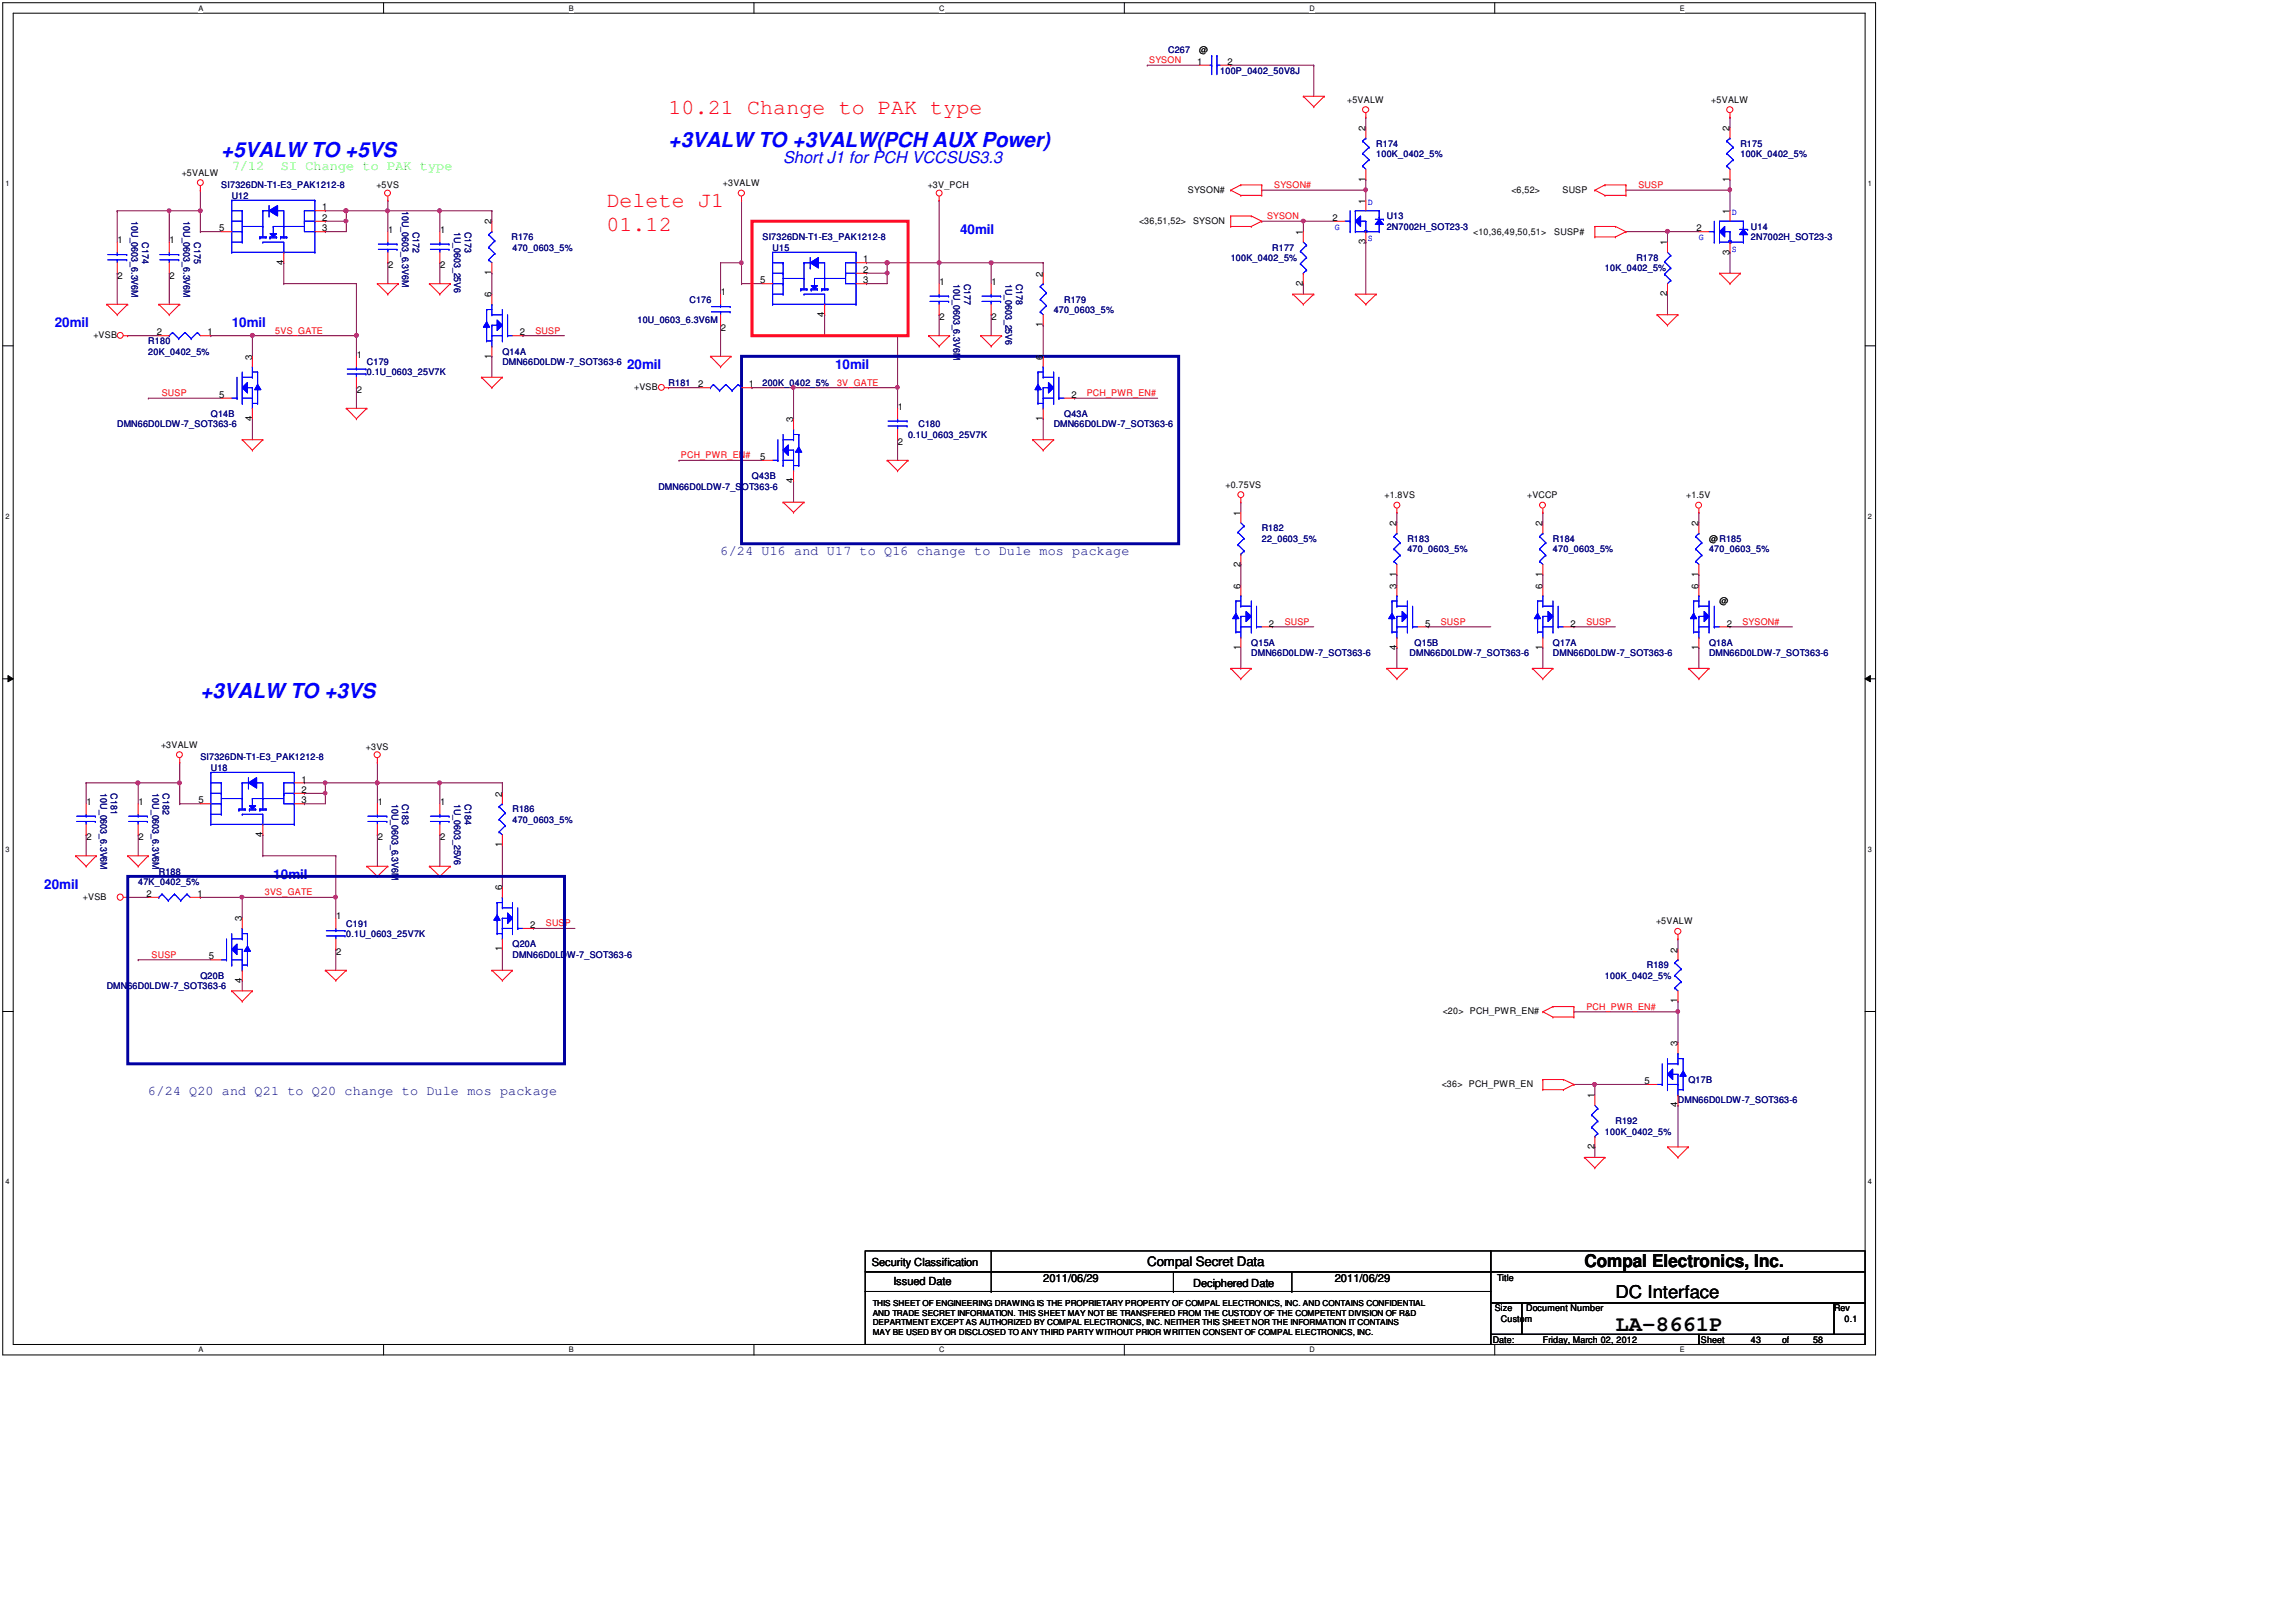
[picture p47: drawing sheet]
<svg xmlns="http://www.w3.org/2000/svg" width="297mm" height="210mm" viewBox="0 0 297 210" stroke-linecap="round" stroke-linejoin="round" font-family="sans-serif">
<defs><g id="words">
<g font-size="2.8" fill="#f00">
<text x="86.5" y="14.7">10.21 Change to PAK type</text>
<text x="78.5" y="26.9">Delete J1</text>
<text x="78.5" y="29.9">01.12</text>
</g>
<text font-size="2.8" x="209" y="172.3">LA-8661P</text>
<g font-size="2.7" fill="#00f">
<text x="28.6" y="20.3">+5VALW TO +5VS</text>
<text x="86.5" y="19">+3VALW TO +3VALW(PCH AUX Power)</text>
<text x="25.9" y="90.3">+3VALW TO +3VS</text>
</g>
<g font-size="2.3">
<text x="205" y="164">Compal Electronics, Inc.</text>
<text x="209" y="168">DC Interface</text>
</g>
<text font-size="2.1" fill="#00f" x="101.3" y="21.1">Short J1 for PCH VCCSUS3.3</text>
<g font-size="1.7" fill="#0f0">
<text x="30" y="21.9">7/12</text>
<text x="36.3" y="21.9">SI Change to PAK type</text>
</g>
<g font-size="1.7" fill="#00f">
<text x="124.2" y="30.2">40mil</text>
<text x="7.1" y="42.3">20mil</text>
<text x="30" y="42.3">10mil</text>
<text x="81.1" y="47.7">20mil</text>
<text x="108" y="47.7">10mil</text>
<text x="35.4" y="113.7">10mil</text>
<text x="5.7" y="115">20mil</text>
</g>
<g font-size="1.7" fill="#000080">
<text x="93.2" y="71.8">6/24 U16 and U17 to Q16 change to Dule mos package</text>
<text x="19.2" y="141.7">6/24 Q20 and Q21 to Q20 change to Dule mos package</text>
</g>
<text font-size="1.7" x="148.4" y="163.8">Compal Secret Data</text>
<g font-size="1.4">
<text x="112.8" y="163.8">Security Classification</text>
<text x="115.6" y="166.3">Issued Date</text>
<text x="135" y="165.9">2011/06/29</text>
<text x="154.3" y="166.5">Deciphered Date</text>
<text x="172.7" y="165.9">2011/06/29</text>
</g>
<g font-size="1.2" fill="#f00">
<text x="148.7" y="8.2">SYSON</text>
<text x="163.9" y="28.4">SYSON</text>
<text x="164.8" y="24.4">SYSON#</text>
<text x="212" y="24.4">SUSP</text>
<text x="35.6" y="43.2">5VS_GATE</text>
<text x="69.3" y="43.2">SUSP</text>
<text x="20.9" y="51.3">SUSP</text>
<text x="108.3" y="49.9">3V_GATE</text>
<text x="140.6" y="51.3">PCH_PWR_EN#</text>
<text x="88.1" y="59.3">PCH_PWR_EN#</text>
<text x="166.2" y="80.9">SUSP</text>
<text x="186.4" y="80.9">SUSP</text>
<text x="205.2" y="80.9">SUSP</text>
<text x="225.4" y="80.9">SYSON#</text>
<text x="34.3" y="115.9">3VS_GATE</text>
<text x="70.6" y="119.9">SUSP</text>
<text x="19.6" y="124">SUSP</text>
<text x="205.2" y="130.7">PCH_PWR_EN#</text>
</g>
<g font-size="1.2" fill="#000080">
<text x="151.1" y="6.8">C267</text>
<text x="157.9" y="9.5">100P_0402_50V8J</text>
<text x="178.1" y="19">R174</text>
<text x="178.1" y="20.3">100K_0402_5%</text>
<text x="225.2" y="19">R175</text>
<text x="225.2" y="20.3">100K_0402_5%</text>
<text x="17" y="28.6" transform="rotate(90 17 28.6)">10U_0603_6.3V6M</text>
<text x="23.8" y="28.6" transform="rotate(90 23.8 28.6)">10U_0603_6.3V6M</text>
<text x="28.6" y="24.4">SI7326DN-T1-E3_PAK1212-8</text>
<text x="30" y="25.7">U12</text>
<text x="52" y="27.3" transform="rotate(90 52 27.3)">10U_0603_6.3V6M</text>
<text x="53.4" y="30" transform="rotate(90 53.4 30)">C172</text>
<text x="58.8" y="30" transform="rotate(90 58.8 30)">1U_0603_25V6</text>
<text x="60.1" y="30" transform="rotate(90 60.1 30)">C173</text>
<text x="179.4" y="28.4">U13</text>
<text x="179.4" y="29.7">2N7002H_SOT23-3</text>
<text x="226.5" y="29.7">U14</text>
<text x="18.4" y="31.3" transform="rotate(90 18.4 31.3)">C174</text>
<text x="25.1" y="31.3" transform="rotate(90 25.1 31.3)">C175</text>
<text x="66.2" y="31.1">R176</text>
<text x="66.3" y="32.4">470_0603_5%</text>
<text x="98.6" y="31.1">SI7326DN-T1-E3_PAK1212-8</text>
<text x="100" y="32.4">U15</text>
<text x="159.2" y="33.8">100K_0402_5%</text>
<text x="164.6" y="32.4">R177</text>
<text x="207.6" y="35.1">10K_0402_5%</text>
<text x="211.7" y="33.8">R178</text>
<text x="226.5" y="31.1">2N7002H_SOT23-3</text>
<text x="82.5" y="41.8">10U_0603_6.3V6M</text>
<text x="89.2" y="39.2">C176</text>
<text x="123.4" y="36.7" transform="rotate(90 123.4 36.7)">10U_0603_6.3V6M</text>
<text x="124.7" y="36.7" transform="rotate(90 124.7 36.7)">C177</text>
<text x="130.1" y="36.7" transform="rotate(90 130.1 36.7)">1U_0603_25V6</text>
<text x="131.4" y="36.7" transform="rotate(90 131.4 36.7)">C178</text>
<text x="136.3" y="40.5">470_0603_5%</text>
<text x="137.7" y="39.2">R179</text>
<text x="19.2" y="44.5">R180</text>
<text x="19.2" y="45.9">20K_0402_5%</text>
<text x="47.5" y="47.2">C179</text>
<text x="65" y="45.9">Q14A</text>
<text x="65" y="47.2">DMN66D0LDW-7_SOT363-6</text>
<text x="27.3" y="53.9">Q14B</text>
<text x="47.5" y="48.6">0.1U_0603_25V7K</text>
<text x="86.5" y="49.9">R181</text>
<text x="98.6" y="49.9">200K_0402_5%</text>
<text x="137.7" y="53.9">Q43A</text>
<text x="15.2" y="55.3">DMN66D0LDW-7_SOT363-6</text>
<text x="117.5" y="56.7">0.1U_0603_25V7K</text>
<text x="118.8" y="55.3">C180</text>
<text x="136.3" y="55.3">DMN66D0LDW-7_SOT363-6</text>
<text x="85.2" y="63.4">DMN66D0LDW-7_SOT363-6</text>
<text x="97.3" y="62">Q43B</text>
<text x="163.2" y="68.8">R182</text>
<text x="163.2" y="70.1">22_0603_5%</text>
<text x="182.1" y="70.1">R183</text>
<text x="182.1" y="71.5">470_0603_5%</text>
<text x="200.9" y="70.1">R184</text>
<text x="200.9" y="71.5">470_0603_5%</text>
<text x="221.1" y="71.5">470_0603_5%</text>
<text x="161.9" y="83.6">Q15A</text>
<text x="183" y="83.6">Q15B</text>
<text x="200.9" y="83.6">Q17A</text>
<text x="221.1" y="83.6">Q18A</text>
<text x="161.9" y="84.9">DMN66D0LDW-7_SOT363-6</text>
<text x="182.4" y="84.9">DMN66D0LDW-7_SOT363-6</text>
<text x="200.9" y="84.9">DMN66D0LDW-7_SOT363-6</text>
<text x="221.1" y="84.9">DMN66D0LDW-7_SOT363-6</text>
<text x="25.9" y="98.4">SI7326DN-T1-E3_PAK1212-8</text>
<text x="27.3" y="99.7">U18</text>
<text x="13" y="102.7" transform="rotate(90 13 102.7)">10U_0603_6.3V6M</text>
<text x="14.3" y="102.7" transform="rotate(90 14.3 102.7)">C181</text>
<text x="19.7" y="102.7" transform="rotate(90 19.7 102.7)">10U_0603_6.3V6M</text>
<text x="21.1" y="102.7" transform="rotate(90 21.1 102.7)">C182</text>
<text x="50.7" y="104" transform="rotate(90 50.7 104)">10U_0603_6.3V6M</text>
<text x="52" y="104" transform="rotate(90 52 104)">C183</text>
<text x="58.8" y="104" transform="rotate(90 58.8 104)">1U_0603_25V6</text>
<text x="60.1" y="104" transform="rotate(90 60.1 104)">C184</text>
<text x="66.3" y="105.1">R186</text>
<text x="66.3" y="106.5">470_0603_5%</text>
<text x="20.5" y="113.2">R188</text>
<text x="17.9" y="114.5">47K_0402_5%</text>
<text x="44.8" y="119.9">C191</text>
<text x="44.8" y="121.2">0.1U_0603_25V7K</text>
<text x="66.3" y="122.6">Q20A</text>
<text x="66.3" y="124">DMN66D0LDW-7_SOT363-6</text>
<text x="213.1" y="125.3">R189</text>
<text x="13.8" y="128">DMN66D0LDW-7_SOT363-6</text>
<text x="25.9" y="126.7">Q20B</text>
<text x="207.6" y="126.7">100K_0402_5%</text>
<text x="217.1" y="142.8">DMN66D0LDW-7_SOT363-6</text>
<text x="218.4" y="140.1">Q17B</text>
<text x="207.6" y="146.9">100K_0402_5%</text>
<text x="209" y="145.5">R192</text>
</g>
<g font-size="1.2">
<text x="154.9" y="8.4">1</text>
<text x="155.2" y="6.8">@</text>
<text x="158.8" y="8.4">2</text>
<text x="174.3" y="13.3">+5VALW</text>
<text x="176.7" y="16.9" transform="rotate(-90 176.7 16.9)">2</text>
<text x="221.4" y="13.3">+5VALW</text>
<text x="223.8" y="16.9" transform="rotate(-90 223.8 16.9)">2</text>
<text x="23.5" y="22.7">+5VALW</text>
<text x="176.7" y="23.5" transform="rotate(-90 176.7 23.5)">1</text>
<text x="223.8" y="23.5" transform="rotate(-90 223.8 23.5)">1</text>
<text x="28.4" y="29.9">5</text>
<text x="41.7" y="29.9">3</text>
<text x="41.7" y="28.6">2</text>
<text x="41.7" y="27.2">1</text>
<text x="48.7" y="24.4">+5VS</text>
<text x="63.6" y="29.1" transform="rotate(-90 63.6 29.1)">2</text>
<text x="93.5" y="24.1">+3VALW</text>
<text x="120" y="24.4">+3V_PCH</text>
<text x="147.4" y="29.1">&lt;36,51,52&gt;</text>
<text x="153.7" y="25">SYSON#</text>
<text x="154.3" y="29.1">SYSON</text>
<text x="172.4" y="28.6">2</text>
<text x="176.7" y="26.3" transform="rotate(-90 176.7 26.3)">1</text>
<text x="195.5" y="25">&lt;6,52&gt;</text>
<text x="202.1" y="25">SUSP</text>
<text x="219.5" y="29.9">2</text>
<text x="223.8" y="27.7" transform="rotate(-90 223.8 27.7)">1</text>
<text x="15.2" y="31.5">1</text>
<text x="21.9" y="31.5">1</text>
<text x="36.7" y="34.3" transform="rotate(-90 36.7 34.3)">4</text>
<text x="50.2" y="30.2">1</text>
<text x="50.2" y="34.7">2</text>
<text x="56.9" y="30.2">1</text>
<text x="56.9" y="34.7">2</text>
<text x="63.6" y="35.6" transform="rotate(-90 63.6 35.6)">1</text>
<text x="111.7" y="35.3">2</text>
<text x="111.7" y="34">1</text>
<text x="134.9" y="35.8" transform="rotate(-90 134.9 35.8)">2</text>
<text x="168.6" y="30.4" transform="rotate(-90 168.6 30.4)">1</text>
<text x="176.7" y="31.6" transform="rotate(-90 176.7 31.6)">3</text>
<text x="190.6" y="30.4">&lt;10,36,49,50,51&gt;</text>
<text x="201.1" y="30.4">SUSP#</text>
<text x="215.7" y="31.7" transform="rotate(-90 215.7 31.7)">1</text>
<text x="223.8" y="32.9" transform="rotate(-90 223.8 32.9)">3</text>
<text x="15.2" y="36.1">2</text>
<text x="21.9" y="36.1">2</text>
<text x="63.6" y="38.4" transform="rotate(-90 63.6 38.4)">6</text>
<text x="93.3" y="38.2">1</text>
<text x="98.3" y="36.7">5</text>
<text x="106.6" y="41" transform="rotate(-90 106.6 41)">4</text>
<text x="111.7" y="36.7">3</text>
<text x="121.5" y="36.9">1</text>
<text x="121.5" y="41.5">2</text>
<text x="128.3" y="36.9">1</text>
<text x="128.3" y="41.5">2</text>
<text x="168.6" y="37" transform="rotate(-90 168.6 37)">2</text>
<text x="215.7" y="38.3" transform="rotate(-90 215.7 38.3)">2</text>
<text x="12.1" y="43.7">+VSB</text>
<text x="20.3" y="43.4">2</text>
<text x="26.9" y="43.4">1</text>
<text x="32.6" y="46.5" transform="rotate(-90 32.6 46.5)">3</text>
<text x="46.2" y="46.3">1</text>
<text x="63.6" y="46.4" transform="rotate(-90 63.6 46.4)">1</text>
<text x="67.2" y="43.4">2</text>
<text x="93.3" y="42.8">2</text>
<text x="134.9" y="46.5" transform="rotate(-90 134.9 46.5)">6</text>
<text x="134.9" y="42.3" transform="rotate(-90 134.9 42.3)">1</text>
<text x="28.4" y="51.5">5</text>
<text x="46.2" y="50.9">2</text>
<text x="82" y="50.5">+VSB</text>
<text x="90.3" y="50.1">2</text>
<text x="96.9" y="50.1">1</text>
<text x="116.2" y="53">1</text>
<text x="138.6" y="51.5">2</text>
<text x="32.6" y="54.5" transform="rotate(-90 32.6 54.5)">4</text>
<text x="98.3" y="59.5">5</text>
<text x="102.6" y="54.6" transform="rotate(-90 102.6 54.6)">3</text>
<text x="116.2" y="57.6">2</text>
<text x="134.9" y="54.5" transform="rotate(-90 134.9 54.5)">1</text>
<text x="102.6" y="62.5" transform="rotate(-90 102.6 62.5)">4</text>
<text x="158.5" y="63.1">+0.75VS</text>
<text x="179.1" y="64.4">+1.8VS</text>
<text x="197.6" y="64.4">+VCCP</text>
<text x="218.1" y="64.4">+1.5V</text>
<text x="160.5" y="66.7" transform="rotate(-90 160.5 66.7)">1</text>
<text x="180.7" y="68.1" transform="rotate(-90 180.7 68.1)">2</text>
<text x="199.6" y="68.1" transform="rotate(-90 199.6 68.1)">2</text>
<text x="219.7" y="68.1" transform="rotate(-90 219.7 68.1)">2</text>
<text x="221.1" y="70.1">@R185</text>
<text x="160.5" y="76.2" transform="rotate(-90 160.5 76.2)">6</text>
<text x="160.5" y="73.3" transform="rotate(-90 160.5 73.3)">2</text>
<text x="180.7" y="76.2" transform="rotate(-90 180.7 76.2)">3</text>
<text x="180.7" y="74.6" transform="rotate(-90 180.7 74.6)">1</text>
<text x="199.6" y="76.2" transform="rotate(-90 199.6 76.2)">6</text>
<text x="199.6" y="74.6" transform="rotate(-90 199.6 74.6)">1</text>
<text x="219.7" y="76.2" transform="rotate(-90 219.7 76.2)">6</text>
<text x="219.7" y="74.6" transform="rotate(-90 219.7 74.6)">1</text>
<text x="164.2" y="81.1">2</text>
<text x="184.4" y="81.1">5</text>
<text x="203.2" y="81.1">2</text>
<text x="222.5" y="78.2">@</text>
<text x="223.4" y="81.1">2</text>
<text x="160.5" y="84.1" transform="rotate(-90 160.5 84.1)">1</text>
<text x="180.7" y="84.1" transform="rotate(-90 180.7 84.1)">4</text>
<text x="199.6" y="84.1" transform="rotate(-90 199.6 84.1)">1</text>
<text x="219.7" y="84.1" transform="rotate(-90 219.7 84.1)">1</text>
<text x="20.8" y="96.8">+3VALW</text>
<text x="39" y="101.3">1</text>
<text x="47.3" y="97">+3VS</text>
<text x="11.2" y="104.2">1</text>
<text x="17.9" y="104.2">1</text>
<text x="25.7" y="104">5</text>
<text x="39" y="104">3</text>
<text x="39" y="102.6">2</text>
<text x="48.9" y="104.2">1</text>
<text x="56.9" y="104.2">1</text>
<text x="64.9" y="103.1" transform="rotate(-90 64.9 103.1)">2</text>
<text x="11.2" y="108.8">2</text>
<text x="17.9" y="108.8">2</text>
<text x="34" y="108.3" transform="rotate(-90 34 108.3)">4</text>
<text x="48.9" y="108.8">2</text>
<text x="56.9" y="108.8">2</text>
<text x="64.9" y="109.6" transform="rotate(-90 64.9 109.6)">1</text>
<text x="10.7" y="116.4">+VSB</text>
<text x="18.9" y="116.1">2</text>
<text x="25.5" y="116.1">1</text>
<text x="31.3" y="119.2" transform="rotate(-90 31.3 119.2)">3</text>
<text x="43.5" y="119">1</text>
<text x="64.9" y="115.2" transform="rotate(-90 64.9 115.2)">6</text>
<text x="214.2" y="119.6">+5VALW</text>
<text x="27" y="124.2">5</text>
<text x="43.5" y="123.6">2</text>
<text x="64.9" y="123.1" transform="rotate(-90 64.9 123.1)">1</text>
<text x="68.6" y="120.1">2</text>
<text x="217" y="123.3" transform="rotate(-90 217 123.3)">2</text>
<text x="31.3" y="127.2" transform="rotate(-90 31.3 127.2)">4</text>
<text x="186.6" y="131.2">&lt;20&gt; PCH_PWR_EN#</text>
<text x="217" y="129.8" transform="rotate(-90 217 129.8)">1</text>
<text x="217" y="135.4" transform="rotate(-90 217 135.4)">3</text>
<text x="186.5" y="140.6">&lt;36&gt; PCH_PWR_EN</text>
<text x="206.3" y="142.1" transform="rotate(-90 206.3 142.1)">1</text>
<text x="212.8" y="140.3">5</text>
<text x="217" y="143.3" transform="rotate(-90 217 143.3)">4</text>
<text x="206.3" y="148.7" transform="rotate(-90 206.3 148.7)">2</text>
<text x="193.7" y="165.8">Title</text>
<text x="193.1" y="173.8">Date:</text>
<text x="193.4" y="169.7">Size</text>
<text x="194.2" y="171.1">Custom</text>
<text x="197.4" y="169.7">Document Number</text>
<text x="199.6" y="173.8">Friday, March 02, 2012</text>
<text x="220" y="173.8">Sheet</text>
<text x="226.5" y="173.8">43</text>
<text x="230.5" y="173.8">of</text>
<text x="234.6" y="173.8">58</text>
<text x="237.3" y="169.7">Rev</text>
<text x="238.6" y="171.1">0.1</text>
</g>
<g font-size="1.2" fill="#00f">
<text x="172.7" y="29.7">G</text>
<text x="177" y="26.5">D</text>
<text x="224.1" y="27.9">D</text>
<text x="177" y="31.2">S</text>
<text x="219.8" y="31.1">G</text>
<text x="224.1" y="32.6">S</text>
</g>
<g font-size="1.1">
<text x="112.9" y="169">THIS SHEET OF ENGINEERING DRAWING IS THE PROPRIETARY PROPERTY OF COMPAL ELECTRONICS, INC. AND CONTAINS CONFIDENTIAL</text>
<text x="112.9" y="170.3">AND TRADE SECRET INFORMATION. THIS SHEET MAY NOT BE TRANSFERED FROM THE CUSTODY OF THE COMPETENT DIVISION OF R&amp;D</text>
<text x="112.9" y="171.5">DEPARTMENT EXCEPT AS AUTHORIZED BY COMPAL ELECTRONICS, INC. NEITHER THIS SHEET NOR THE INFORMATION IT CONTAINS</text>
<text x="112.9" y="172.7">MAY BE USED BY OR DISCLOSED TO ANY THIRD PARTY WITHOUT PRIOR WRITTEN CONSENT OF COMPAL ELECTRONICS, INC.</text>
</g>
<g font-size="1">
<text x="25.7" y="1.4">A</text>
<text x="73.6" y="1.4">B</text>
<text x="121.5" y="1.4">C</text>
<text x="169.4" y="1.4">D</text>
<text x="217.3" y="1.4">E</text>
<text x=".7" y="24.1">1</text>
<text x="241.6" y="24.1">1</text>
<text x=".7" y="67.1">2</text>
<text x="241.6" y="67.1">2</text>
<text x=".7" y="110.2">3</text>
<text x="241.6" y="110.2">3</text>
<text x=".7" y="153.2">4</text>
<text x="241.6" y="153.2">4</text>
<text x="25.7" y="175">A</text>
<text x="73.6" y="175">B</text>
<text x="121.5" y="175">C</text>
<text x="169.4" y="175">D</text>
<text x="217.3" y="175">E</text>
</g>
</g></defs>
<path d="M.4 .4h242.2v174.9h-242.2zM1.7 1.7h239.6v172.3h-239.6z" fill="none" stroke="#000" stroke-width=".13"/>
<g fill="#fff">
<path d="M25.7 .5h.6v1.1h-.6z"/>
<path d="M25.7 174.2h.6v1h-.6z"/>
</g>
<path d="M49.6 .4v1.3M49.6 174v1.3" fill="none" stroke="#000" stroke-width=".13"/>
<g fill="#fff">
<path d="M73.6 .5h.6v1.1h-.6z"/>
<path d="M73.6 174.2h.6v1h-.6z"/>
</g>
<path d="M97.5 .4v1.3M97.5 174v1.3" fill="none" stroke="#000" stroke-width=".13"/>
<g fill="#fff">
<path d="M121.5 .5h.7v1.1h-.7z"/>
<path d="M121.5 174.2h.7v1h-.7z"/>
</g>
<path d="M145.5 .4v1.3M145.5 174v1.3" fill="none" stroke="#000" stroke-width=".13"/>
<g fill="#fff">
<path d="M169.4 .5h.7v1.1h-.7z"/>
<path d="M169.4 174.2h.7v1h-.7z"/>
</g>
<path d="M193.4 .4v1.3M193.4 174v1.3" fill="none" stroke="#000" stroke-width=".13"/>
<g fill="#fff">
<path d="M217.3 .5h.7v1.1h-.7z"/>
<path d="M217.3 174.2h.7v1h-.7z"/>
<path d="M.7 23.2h.5v1.1h-.5z"/>
<path d="M241.6 23.2h.5v1.1h-.5z"/>
<path d="M.7 66.3h.5v1h-.5z"/>
<path d="M241.6 66.3h.5v1h-.5z"/>
</g>
<path d="M.4 44.8h1.3M241.3 44.8h1.3" fill="none" stroke="#000" stroke-width=".13"/>
<g fill="#fff">
<path d="M.7 109.4h.5v1h-.5z"/>
<path d="M241.6 109.4h.5v1h-.5z"/>
</g>
<path d="M.4 87.8h1.3M1 87.4l.7 .4-.7 .4zM241.3 87.8l.7-.4v.8zM241.3 87.8h1.3" fill="none" stroke="#000" stroke-width=".13"/>
<path d="M1 87.4l.7 .4-.7 .4zM241.3 87.8l.7-.4v.8z" fill="#000"/>
<g fill="#fff">
<path d="M.7 152.4h.5v1.1h-.5z"/>
<path d="M241.6 152.4h.5v1.1h-.5z"/>
</g>
<path d="M.4 130.9h1.3M241.3 130.9h1.3" fill="none" stroke="#000" stroke-width=".13"/>
<path d="M223.8 15.2h.1M223.8 15.2v1.3M210.4 24.6h.1M210.4 24.6h13.4M223.8 32.7h.1M223.8 32.7v2.7" fill="none" stroke="#800040" stroke-width=".13"/>
<path d="M223.6 24.4l.2-.1 .2 .1-.1 .3-.1 .1-.2-.1z" fill-rule="evenodd" fill="#f0f"/>
<path d="M223.6 24.4l.2-.1 .2 .1-.1 .3-.1 .1-.2-.1z" fill="none" stroke="#f0f" stroke-width=".13"/>
<path d="M25.9 30h.1M25.9 30h2.7M42.1 30h.1M42.1 30h2.7M56.9 34h.1M56.9 34v2.7M215.7 30h.1M215.7 30h4.1" fill="none" stroke="#800040" stroke-width=".13"/>
<circle cx="215.7" cy="29.9" r=".26" fill="#f0f"/>
<circle cx="215.7" cy="29.9" r=".26" fill="none" stroke="#f0f" stroke-width=".13"/>
<g fill="none" stroke="#800040" stroke-width=".13">
<path d="M176.7 15.2h.1M176.7 15.2v1.3M63.6 27.3h.1M63.6 35.4h.1M63.6 27.3v1.3M63.6 35.4v2.7M168.6 28.6h.1M168.6 28.6h4.1M176.7 31.3h.1M176.7 31.3v6.8M63.6 46.1h.1M63.6 46.1v2.7"/>
<path d="M67.7 43.4h.1M67.7 43.4h5.3"/>
</g>
<circle cx="168.6" cy="28.6" r=".25" fill="#f0f"/>
<circle cx="168.6" cy="28.6" r=".25" fill="none" stroke="#f0f" stroke-width=".13"/>
<path d="M39.4 104h.1M39.4 101.3h.1M39.4 104h2.7M39.4 101.3h2.7M48.8 108h.1M48.8 101.3h.1M48.8 101.3v2.7M48.8 108v4.1M56.9 108h.1M56.9 101.3h.1M56.9 101.3v2.7M56.9 108v4.1" fill="none" stroke="#800040" stroke-width=".13"/>
<path d="M41.9 101.1h.1l.3 .1-.1 .3-.2 .1-.1-.1z" fill-rule="evenodd" fill="#f0f"/>
<path d="M41.9 101.1h.1l.3 .1-.1 .3-.2 .1-.1-.1z" fill="none" stroke="#f0f" stroke-width=".13"/>
<path d="M36.7 36.7h.1M36.7 36.7h9.4M44.8 27.3h.1M44.8 27.3h5.4M223.8 24.6h.1M223.8 23.3h.1M223.8 23.3v4" fill="none" stroke="#800040" stroke-width=".13"/>
<circle cx="44.8" cy="27.3" r=".26" fill="#f0f"/>
<circle cx="44.8" cy="27.3" r=".26" fill="none" stroke="#f0f" stroke-width=".13"/>
<path d="M42.1 102.7h.1M42.1 102.7v1.3" fill="none" stroke="#800040" stroke-width=".13"/>
<path d="M41.9 102.5h.3l.1 .1-.1 .2-.2 .1-.1-.1z" fill-rule="evenodd" fill="#f0f"/>
<path d="M41.9 102.5h.3l.1 .1-.1 .2-.2 .1-.1-.1z" fill="none" stroke="#f0f" stroke-width=".13"/>
<g fill="none" stroke="#800040" stroke-width=".13">
<path d="M21.9 27.3h.1M21.9 27.3h4M46.1 36.7h.1M46.1 36.7v9.4M168.6 36.7h.1M168.6 28.6h.1M168.6 28.6v1.4M168.6 36.7v1.4M176.7 24.6h.1M176.7 24.6v1.3M210.4 30h.1M210.4 30h5.3"/>
<path d="M215.7 30h.1M215.7 30v1.3M46.1 43.4h.1M46.1 50.2h.1M46.1 50.2v2.6M48.8 98.6h.1M48.8 98.6v2.7M34 110.7h.1M34 110.7h9.4M39.4 102.7h.1M42.1 101.3h.1M42.1 101.3v1.4h-2.7"/>
</g>
<path d="M48.6 101.1h.2l.2 .1v.3l-.2 .1-.2-.1z" fill-rule="evenodd" fill="#f0f"/>
<path d="M48.6 101.1h.2l.2 .1v.3l-.2 .1-.2-.1z" fill="none" stroke="#f0f" stroke-width=".13"/>
<path d="M56.9 101.3h.1M56.9 101.3h8.1M65 109.4h.1M65 109.4v5.4" fill="none" stroke="#800040" stroke-width=".13"/>
<circle cx="56.9" cy="101.3" r=".26" fill="#f0f"/>
<circle cx="56.9" cy="101.3" r=".26" fill="none" stroke="#f0f" stroke-width=".13"/>
<path d="M31.3 116.1h.1M43.4 110.7h.1M43.4 110.7v5.4h-12.1M65 101.3h.1M65 101.3v1.4" fill="none" stroke="#800040" stroke-width=".13"/>
<circle cx="43.4" cy="116.1" r=".25" fill="#f0f"/>
<circle cx="43.4" cy="116.1" r=".25" fill="none" stroke="#f0f" stroke-width=".13"/>
<path d="M42.1 101.3h.1M42.1 101.3h14.8M48.8 101.3h.1" fill="none" stroke="#800040" stroke-width=".13"/>
<path d="M48.6 101.1h.2l.2 .1v.3l-.2 .1-.2-.1z" fill-rule="evenodd" fill="#f0f"/>
<path d="M48.6 101.1h.2l.2 .1v.3l-.2 .1-.2-.1z" fill="none" stroke="#f0f" stroke-width=".13"/>
<path d="M16.5 43.4h.1M16.5 43.4h4M19.2 51.5h.1M19.2 51.5h9.4M32.7 54.2h.1M32.7 43.4h.1M32.7 43.4h13.4M32.7 43.4v2.7M32.7 54.2v2.7" fill="none" stroke="#800040" stroke-width=".13"/>
<circle cx="46.1" cy="43.4" r=".26" fill="#f0f"/>
<circle cx="46.1" cy="43.4" r=".26" fill="none" stroke="#f0f" stroke-width=".13"/>
<circle cx="32.6" cy="43.4" r=".26" fill="#f0f"/>
<circle cx="32.6" cy="43.4" r=".26" fill="none" stroke="#f0f" stroke-width=".13"/>
<path d="M21.9 27.3h.1M21.9 27.3v4M27.3 43.4h.1M27.3 43.4h5.4" fill="none" stroke="#800040" stroke-width=".13"/>
<path d="M21.7 27.1l.2-.1 .2 .1-.1 .3-.1 .1-.2-.1z" fill-rule="evenodd" fill="#f0f"/>
<path d="M21.7 27.1l.2-.1 .2 .1-.1 .3-.1 .1-.2-.1z" fill="none" stroke="#f0f" stroke-width=".13"/>
<path d="M25.9 24.6h.1M25.9 24.6v2.7" fill="none" stroke="#800040" stroke-width=".13"/>
<circle cx="25.9" cy="27.3" r=".26" fill="#f0f"/>
<circle cx="25.9" cy="27.3" r=".26" fill="none" stroke="#f0f" stroke-width=".13"/>
<path d="M15.2 27.3h.1M15.2 27.3h6.7M42.1 28.6h.1M44.8 27.3h.1M44.8 27.3v1.3h-2.7" fill="none" stroke="#800040" stroke-width=".13"/>
<circle cx="44.8" cy="27.3" r=".26" fill="#f0f"/>
<circle cx="44.8" cy="27.3" r=".26" fill="none" stroke="#f0f" stroke-width=".13"/>
<path d="M15.2 35.4h.1M15.2 35.4v4M21.9 35.4h.1M21.9 35.4v4M50.2 27.3h.1M50.2 27.3h6.7" fill="none" stroke="#800040" stroke-width=".13"/>
<circle cx="56.9" cy="27.3" r=".26" fill="#f0f"/>
<circle cx="56.9" cy="27.3" r=".26" fill="none" stroke="#f0f" stroke-width=".13"/>
<g fill="none" stroke="#800040" stroke-width=".13">
<path d="M15.2 27.3h.1M15.2 27.3v4M25.9 27.3h.1M25.9 27.3v2.7M42.1 27.3h.1M42.1 27.3h2.7M50.2 34h.1M50.2 27.3h.1M50.2 25.9h.1M50.2 25.9v4.1M50.2 34v2.7M56.9 27.3h.1"/>
<path d="M56.9 27.3h6.7M56.9 27.3v2.7"/>
</g>
<circle cx="50.1" cy="27.3" r=".26" fill="#f0f"/>
<circle cx="50.1" cy="27.3" r=".26" fill="none" stroke="#f0f" stroke-width=".13"/>
<path d="M44.8 28.6h.1M44.8 28.6v1.4" fill="none" stroke="#800040" stroke-width=".13"/>
<circle cx="44.8" cy="28.6" r=".25" fill="#f0f"/>
<circle cx="44.8" cy="28.6" r=".25" fill="none" stroke="#f0f" stroke-width=".13"/>
<path d="M163.2 24.6h.1M163.2 24.6h13.5M180.7 66.3h.1M180.7 74.4h.1M180.7 66.3v1.4M180.7 74.4v1.3M180.7 83.8h.1M180.7 83.8v2.7M184.8 81.1h.1M184.8 81.1h8.1" fill="none" stroke="#800040" stroke-width=".13"/>
<path d="M176.5 24.4l.2-.1 .2 .1-.1 .3-.1 .1-.2-.1z" fill-rule="evenodd" fill="#f0f"/>
<path d="M176.5 24.4l.2-.1 .2 .1-.1 .3-.1 .1-.2-.1z" fill="none" stroke="#f0f" stroke-width=".13"/>
<g fill="none" stroke="#800040" stroke-width=".13">
<path d="M95.9 36.7h.1M95.9 36.7h2.7M112.1 36.7h.1M112.1 34h.1M112.1 36.7h2.7M112.1 34h2.7M121.5 34h.1M121.5 34v2.7M121.5 34h6.7M128.2 34h.1M128.2 34v2.7M135 34h.1"/>
<path d="M135 34v1.4M176.7 23.3h.1M176.7 23.3v1.3M121.5 40.7h.1M121.5 40.7v2.7M128.2 40.7h.1M128.2 40.7v2.7M135 42.1h.1M135 42.1v4"/>
</g>
<circle cx="128.2" cy="34" r=".26" fill="#f0f"/>
<circle cx="128.2" cy="34" r=".26" fill="none" stroke="#f0f" stroke-width=".13"/>
<circle cx="121.5" cy="34" r=".26" fill="#f0f"/>
<circle cx="121.5" cy="34" r=".26" fill="none" stroke="#f0f" stroke-width=".13"/>
<path d="M114.8 35.4h.1M114.8 35.4v1.3" fill="none" stroke="#800040" stroke-width=".13"/>
<circle cx="114.8" cy="35.3" r=".25" fill="#f0f"/>
<circle cx="114.8" cy="35.3" r=".25" fill="none" stroke="#f0f" stroke-width=".13"/>
<path d="M112.1 35.4h.1M112.1 35.4h2.7M114.8 34h.1M114.8 34h6.7M106.7 43.4h.1M106.7 43.4h9.4" fill="none" stroke="#800040" stroke-width=".13"/>
<circle cx="114.8" cy="34" r=".26" fill="#f0f"/>
<circle cx="114.8" cy="34" r=".26" fill="none" stroke="#f0f" stroke-width=".13"/>
<path d="M95.9 34h.1M95.9 34v2.7M114.8 34h.1M114.8 34v1.4M116.1 50.2h.1M116.1 43.4h.1M116.1 56.9h.1M116.1 43.4v9.4M116.1 56.9v2.7" fill="none" stroke="#800040" stroke-width=".13"/>
<circle cx="114.8" cy="34" r=".26" fill="#f0f"/>
<circle cx="114.8" cy="34" r=".26" fill="none" stroke="#f0f" stroke-width=".13"/>
<path d="M93.2 34h.1M93.2 34v4.1M95.9 25.9h.1M95.9 25.9v8.1h-2.7M93.2 42.1h.1M93.2 42.1v4" fill="none" stroke="#800040" stroke-width=".13"/>
<path d="M95.7 33.8h.2l.2 .1v.3l-.2 .1-.2-.1z" fill-rule="evenodd" fill="#f0f"/>
<path d="M95.7 33.8h.2l.2 .1v.3l-.2 .1-.2-.1z" fill="none" stroke="#f0f" stroke-width=".13"/>
<path d="M86.5 50.2h.1M86.5 50.2h4.1M102.7 50.2h.1M102.7 50.2h13.4M102.7 50.2v4M102.7 62.3h.1M102.7 62.3v2.7" fill="none" stroke="#800040" stroke-width=".13"/>
<path d="M115.9 49.9h.2l.2 .1v.3l-.2 .1-.2-.1z" fill-rule="evenodd" fill="#f0f"/>
<path d="M115.9 49.9h.2l.2 .1v.3l-.2 .1-.2-.1z" fill="none" stroke="#f0f" stroke-width=".13"/>
<path d="M102.5 49.9h.1l.2 .1v.3l-.2 .1-.1-.1z" fill-rule="evenodd" fill="#f0f"/>
<path d="M102.5 49.9h.1l.2 .1v.3l-.2 .1-.1-.1z" fill="none" stroke="#f0f" stroke-width=".13"/>
<g fill="none" stroke="#800040" stroke-width=".13">
<path d="M121.5 25.9h.1M121.5 25.9v8.1M128.2 34h.1M128.2 34h6.8M97.3 50.2h.1M97.3 50.2h5.4M139 51.5h.1M139 51.5h10.8M203.6 130.9h.1M203.6 130.9h13.5M217.1 130.9h.1M217.1 121.5h.1"/>
<path d="M217.1 121.5v1.4M217.1 130.9v4.1M206.3 140.3h.1M206.3 140.3h6.8M217.1 143h.1M217.1 143v5.4"/>
</g>
<path d="M216.9 130.7l.1-.1 .3 .2-.1 .3-.2 .1-.1-.1z" fill-rule="evenodd" fill="#f0f"/>
<path d="M216.9 130.7l.1-.1 .3 .2-.1 .3-.2 .1-.1-.1z" fill="none" stroke="#f0f" stroke-width=".13"/>
<path d="M217.1 129.6h.1M217.1 129.6v1.3M206.3 148.4h.1M206.3 140.3h.1M206.3 140.3v1.4M206.3 148.4v1.4" fill="none" stroke="#800040" stroke-width=".13"/>
<circle cx="206.3" cy="140.3" r=".26" fill="#f0f"/>
<circle cx="206.3" cy="140.3" r=".26" fill="none" stroke="#f0f" stroke-width=".13"/>
<g fill="none" stroke="#800040" stroke-width=".13">
<path d="M160.5 65h.1M160.5 73h.1M160.5 65v1.3M160.5 73v2.7M199.6 66.3h.1M199.6 74.4h.1M199.6 66.3v1.4M199.6 74.4v1.3M219.8 66.3h.1M219.8 74.4h.1M219.8 66.3v1.4M219.8 74.4v1.3"/>
<path d="M160.5 86.5h.1M160.5 83.8v2.7M164.6 81.1h.1M164.6 81.1h5.4M199.6 83.8h.1M199.6 83.8v2.7M203.6 81.1h.1M203.6 81.1h5.4M219.8 83.8h.1M219.8 83.8v2.7M223.8 81.1h.1M223.8 81.1h8.1"/>
<path d="M16.5 116.1h.1M16.5 116.1h2.7M25.9 116.1h.1M25.9 116.1h5.4M31.3 116.1h.1M31.3 116.1v2.7M43.4 122.9h.1M43.4 122.9v2.7M203.6 140.3h.1M203.6 140.3h2.7"/>
</g>
<circle cx="31.3" cy="116.1" r=".25" fill="#f0f"/>
<circle cx="31.3" cy="116.1" r=".25" fill="none" stroke="#f0f" stroke-width=".13"/>
<g fill="none" stroke="#800040" stroke-width=".13">
<path d="M36.7 34h.1M36.7 34v2.7M163.2 28.6h.1M163.2 28.6h5.4M23.3 98.6h.1M23.3 98.6v5.4M23.3 104h.1M23.3 101.3h.1M23.3 104h2.6M43.4 116.1h.1M43.4 116.1v2.7M65 122.9h.1"/>
<path d="M65 122.9v2.7M69 120.1h.1M69 120.1h5.4"/>
</g>
<circle cx="23.2" cy="101.3" r=".26" fill="#f0f"/>
<circle cx="23.2" cy="101.3" r=".26" fill="none" stroke="#f0f" stroke-width=".13"/>
<path d="M11.1 108h.1M11.1 101.3h.1M11.1 101.3v2.7M11.1 108v2.7M17.9 108h.1M17.9 101.3h.1M17.9 101.3v2.7M17.9 108v2.7M17.9 101.3h5.4" fill="none" stroke="#800040" stroke-width=".13"/>
<circle cx="17.8" cy="101.3" r=".26" fill="#f0f"/>
<circle cx="17.8" cy="101.3" r=".26" fill="none" stroke="#f0f" stroke-width=".13"/>
<g fill="none" stroke="#800040" stroke-width=".13">
<path d="M148.4 8.4h.1M148.4 8.4h6.8M159.2 8.4h.1M159.2 8.4h10.8M170 8.4h.1M170 8.4v4.1M215.7 38.1h.1M215.7 38.1v2.6M87.8 59.6h.1M87.8 59.6h10.8M106.7 40.7h.1M106.7 40.7v2.7"/>
<path d="M135 54.2h.1M135 54.2v2.7M11.1 101.3h.1M11.1 101.3h6.8M34 108h.1M34 108v2.7M17.9 124.2h.1M17.9 124.2h9.4M31.3 126.9h.1M31.3 126.9v1.3"/>
</g>
<g fill="none" stroke="#f00" stroke-width=".13">
<path d="M155.2 8.4h1.3M157.9 8.4h1.3M168.6 12.5h.1M168.6 12.5h2.7M168.6 12.5l1.4 1.3M170 13.8h.1M171.3 12.5h.1M171.3 12.5l-1.3 1.3M176.7 15.2h.1M176.7 14.6v.6M223.8 15.2h.1M223.8 14.6v.6"/>
<path d="M13.8 39.4h.1M13.8 39.4h2.7M13.8 39.4l1.4 1.3M16.5 39.4h.1M16.5 39.4l-1.3 1.3M20.5 39.4h.1M20.5 39.4h2.8M20.5 39.4l1.4 1.3M23.3 39.4h.1M23.3 39.4l-1.4 1.3M25.9 24.6h.1M25.9 24.1v.5"/>
<path d="M48.8 36.7h.1M48.8 36.7h2.7M48.8 36.7l1.4 1.4M50.2 38.1h.1M50.2 25.9h.1M50.2 25.4v.5M51.5 36.7h.1M51.5 36.7l-1.3 1.4M55.6 36.7h.1M55.6 36.7h2.7M55.6 36.7l1.3 1.4M56.9 38.1h.1"/>
<path d="M56.9 30v1.3M56.9 32.7v1.3M58.3 36.7h.1M58.3 36.7l-1.4 1.4M95.9 25.9h.1M95.9 25.4v.5M121.5 25.9h.1M121.5 25.4v.5M128.2 36.7v1.4M128.2 39.4v1.3M159.2 28h.1M159.2 29.3h.1"/>
<path d="M159.2 24.6h.1M159.2 28h2.7M159.2 28v1.3M159.2 29.3h2.7M159.2 24.6l1.3 .7M160.5 25.3h.1M160.5 23.9h.1M160.5 25.3h2.7M160.5 23.9h2.7M160.5 23.9l-1.3 .7M161.9 28h.1M161.9 29.3h.1"/>
<path d="M161.9 28l1.3 .6M163.2 28.6h.1M163.2 25.3h.1M163.2 23.9h.1M163.2 28.6l-1.3 .7M163.2 23.9v1.4M167.3 38.1h.1M167.3 38.1h2.7M167.3 38.1l1.3 1.3M168.6 39.4h.1M170 38.1h.1M170 38.1l-1.4 1.3"/>
<path d="M175.3 38.1h.1M175.3 38.1h2.8M175.3 38.1l1.4 1.3M176.7 39.4h.1M178.1 38.1h.1M178.1 38.1l-1.4 1.3M206.3 24.6h.1M206.3 30.7h.1M206.3 29.3h.1M206.3 24.6l1.3 .7M206.3 29.3h2.7M206.3 30.7h2.7"/>
<path d="M206.3 29.3v1.4M207.6 25.3h.1M207.6 23.9h.1M207.6 25.3h2.8M207.6 23.9h2.8M207.6 23.9l-1.3 .7M209 29.3h.1M209 30.7h.1M209 29.3l1.4 .7M210.4 25.3h.1M210.4 23.9h.1M210.4 30h.1"/>
<path d="M210.4 23.9v1.4M210.4 30l-1.4 .7M222.5 35.4h.1M222.5 35.4h2.7M222.5 35.4l1.3 1.3M223.8 36.7h.1M225.2 35.4h.1M225.2 35.4l-1.4 1.3M15.2 40.7h.1M16 43.4h.5M16.5 43.4h.1M21.9 40.7h.1"/>
<path d="M31.3 56.9h.1M31.3 56.9h2.7M31.3 56.9l1.4 1.4M32.7 58.3h.1M34 56.9h.1M34 56.9l-1.3 1.4M44.8 52.8h.1M44.8 52.8h2.7M44.8 52.8l1.3 1.4M46.1 54.2h.1M47.5 52.8h.1M47.5 52.8l-1.4 1.4"/>
<path d="M62.3 48.8h.1M62.3 48.8h2.7M62.3 48.8l1.3 1.4M63.6 50.2h.1M65 48.8h.1M65 48.8l-1.4 1.4M86 50.2h.5M86.5 50.2h.1M91.9 46.1h.1M91.9 46.1h2.7M91.9 46.1l1.3 1.4M93.2 47.5h.1"/>
<path d="M94.6 46.1h.1M94.6 46.1l-1.4 1.4M114.8 59.6h.1M114.8 59.6h2.7M114.8 59.6l1.3 1.3M116.1 52.8v1.4M116.1 55.6v1.3M117.5 59.6h.1M117.5 59.6l-1.4 1.3M120.1 43.4h.1M120.1 43.4h2.8M120.1 43.4l1.4 1.4"/>
<path d="M121.5 44.8h.1M122.9 43.4h.1M122.9 43.4l-1.4 1.4M126.9 43.4h.1M126.9 43.4h2.7M126.9 43.4l1.3 1.4M128.2 44.8h.1M129.6 43.4h.1M129.6 43.4l-1.4 1.4M133.6 56.9h.1M133.6 56.9h2.7M133.6 56.9l1.4 1.4"/>
<path d="M135 58.3h.1M136.3 56.9h.1M136.3 56.9l-1.3 1.4M214.4 40.7h.1M214.4 40.7h2.7M214.4 40.7l1.3 1.4M215.7 42.1h.1M217.1 40.7h.1M217.1 40.7l-1.4 1.4M101.3 65h.1M101.3 65h2.7M101.3 65l1.4 1.3"/>
<path d="M102.7 66.3h.1M104 65h.1M104 65l-1.3 1.3M116.1 60.9h.1M160.5 65h.1M160.5 64.4v.6M180.7 66.3h.1M180.7 65.8v.5M180.7 67.7v1.3M180.7 73v1.4M199.6 66.3h.1M199.6 65.8v.5"/>
<path d="M219.8 66.3h.1M219.8 65.8v.5M23.3 98.6h.1M23.3 98.1v.5M48.8 98.6h.1M48.8 98.1v.5M159.2 86.5h.1M159.2 86.5h2.7M159.2 86.5l1.3 1.3M160.5 87.8h.1M161.9 86.5h.1M161.9 86.5l-1.4 1.3"/>
<path d="M179.4 86.5h.1M179.4 86.5h2.7M179.4 86.5l1.3 1.3M180.7 87.8h.1M182.1 86.5h.1M182.1 86.5l-1.4 1.3M198.2 86.5h.1M198.2 86.5h2.7M198.2 86.5l1.4 1.3M199.6 87.8h.1M200.9 86.5h.1M200.9 86.5l-1.3 1.3"/>
<path d="M218.4 86.5h.1M218.4 86.5h2.7M218.4 86.5l1.4 1.3M219.8 87.8h.1M221.1 86.5h.1M221.1 86.5l-1.3 1.3M9.8 110.7h.1M9.8 110.7h2.7M9.8 110.7l1.3 1.4M11.1 112.1h.1M12.5 110.7h.1M12.5 110.7l-1.4 1.4"/>
<path d="M16 116.1h.5M16.5 116.1h.1M16.5 110.7h.1M16.5 110.7h2.7M16.5 110.7l1.4 1.4M17.9 112.1h.1M17.9 104v1.4M17.9 106.7v1.3M19.2 110.7h.1M19.2 116.1h1.3M19.2 110.7l-1.3 1.4M24.6 116.1h1.3"/>
<path d="M43.4 118.8v1.3M47.5 112.1h.1M47.5 112.1h2.7M47.5 112.1l1.3 1.3M48.8 113.4h.1M50.2 112.1h.1M50.2 112.1l-1.4 1.3M55.6 112.1h.1M55.6 112.1h2.7M55.6 112.1l1.3 1.3M56.9 113.4h.1M56.9 104v1.4"/>
<path d="M56.9 106.7v1.3M58.3 112.1h.1M58.3 112.1l-1.4 1.3M30 128.2h.1M30 128.2h2.7M30 128.2l1.3 1.4M31.3 129.6h.1M32.7 128.2h.1M32.7 128.2l-1.4 1.4M42.1 125.6h.1M42.1 125.6h2.7M42.1 125.6l1.3 1.3"/>
<path d="M43.4 126.9h.1M43.4 121.5v1.4M44.8 125.6h.1M44.8 125.6l-1.4 1.3M63.6 125.6h.1M63.6 125.6h2.7M63.6 125.6l1.4 1.3M65 126.9h.1M66.3 125.6h.1M66.3 125.6l-1.3 1.3M199.6 139.7h.1M199.6 130.9h.1"/>
<path d="M199.6 139.7h2.7M199.6 139.7v1.3M199.6 130.9l1.3 .7M200.9 131.6h.1M200.9 130.3h.1M200.9 131.6h2.7M200.9 130.3l-1.3 .6M200.9 130.3h2.7M202.3 139.7h.1M202.3 139.7l1.3 .6M203.6 130.3h.1M203.6 131.6h.1"/>
<path d="M203.6 130.3v1.3M217.1 121.5h.1M217.1 121v.5M199.6 141h.1M199.6 141h2.7M202.3 141h.1M203.6 140.3h.1M203.6 140.3l-1.3 .7M205 149.8h.1M205 149.8h2.6M205 149.8l1.3 1.3M206.3 151.1h.1"/>
<path d="M207.6 149.8h.1M207.6 149.8l-1.3 1.3M215.7 148.4h.1M215.7 148.4h2.7M215.7 148.4l1.4 1.4M217.1 149.8h.1M218.4 148.4h.1M218.4 148.4l-1.3 1.4"/>
<circle cx="176.7" cy="14.2" r=".39"/>
<circle cx="223.8" cy="14.2" r=".39"/>
<circle cx="25.9" cy="23.6" r=".38"/>
<circle cx="50.1" cy="25" r=".38"/>
<circle cx="95.9" cy="25" r=".39"/>
<circle cx="121.5" cy="25" r=".38"/>
<circle cx="15.6" cy="43.4" r=".38"/>
<circle cx="85.6" cy="50.1" r=".38"/>
<circle cx="160.5" cy="64" r=".38"/>
<circle cx="180.7" cy="65.4" r=".38"/>
<circle cx="199.6" cy="65.4" r=".38"/>
<circle cx="219.8" cy="65.4" r=".38"/>
<circle cx="23.2" cy="97.7" r=".38"/>
<circle cx="48.8" cy="97.7" r=".39"/>
<circle cx="15.5" cy="116.1" r=".39"/>
<circle cx="217.1" cy="120.5" r=".39"/>
</g>
<g fill="none" stroke="#000" stroke-width=".13">
<path d="M111.9 161.9h81v2.7h-81zM111.9 164.6h81v2.5h-81zM111.9 167.1h81v6.9h-81zM128.2 164.6h.1M128.2 167.1h.1M128.2 161.9v5.2M151.8 167.1h.1M151.8 164.6v2.5M167.1 167.1h.1M167.1 164.6v2.5M192.9 161.9h48.4v2.7h-48.4zM192.9 164.6h48.4v4h-48.4z"/>
<path d="M192.9 168.6h4v4.1h-4zM192.9 172.7h26.9v1.3h-26.9zM196.9 168.6h40.4v4.1h-40.4zM219.8 172.7h21.5v1.3h-21.5zM237.3 168.6h4v4.1h-4z"/>
</g>
<path d="M95.9 46.1h56.6v24.3h-56.6zM16.5 113.4h56.5v24.3h-56.5z" fill="none" stroke="#0000a0" stroke-width=".38"/>
<path d="M97.3 28.6h20.2v14.8h-20.2z" fill="none" stroke="#f00" stroke-width=".38"/>
<g fill="none" stroke="#00f" stroke-width=".13">
<path d="M156.5 8.4h.3M156.8 8.4h.1M156.8 7.2h.1M156.8 7.2v2.5M157.4 7.2h.1M157.4 8.4h.1M157.4 8.4h.5M157.4 7.2v2.5M55.7 32.3h2.4M55.7 31.6h2.4M56.9 31.6h.1M56.9 32.3h.1"/>
<path d="M56.9 31.3v.3M56.9 32.3v.4M58.1 32.3h.1M58.1 31.6h.1M127 39h2.5M127 38.3h2.5M128.2 38.3h.1M128.2 39h.1M128.2 38.1v.2M128.2 39v.4M129.5 39h.1M129.5 38.3h.1"/>
<path d="M114.9 55.1h2.5M114.9 54.5h2.5M116.1 54.5h.1M116.1 55.1h.1M116.1 54.2v.3M116.1 55.1v.5M117.4 55.1h.1M117.4 54.5h.1M180.3 72.7h.1M180.3 71h.1M180.3 69.4h.1M180.3 72.7l.4 .3"/>
<path d="M180.3 71l.8 .8M180.3 69.4l.8 .8M180.7 69h.1M180.7 78.5h.1M180.7 69l-.4 .4M180.7 78.5h1.4M181.1 71.8h.1M181.1 70.2h.1M181.1 71.8l-.8 .9M181.1 70.2l-.8 .8M182.1 77.8v4M182.8 78.5v2.6"/>
<path d="M180.7 81.1h.1M180.7 81.1h1.4M182.1 81.8h.1M182.8 81.1h.1M182.8 81.1h.6M16.6 106.3h2.5M16.6 105.6h2.5M17.9 105.6h.1M17.9 106.3h.1M17.9 105.4v.2M17.9 106.3v.4M19.1 106.3h.1"/>
<path d="M19.1 105.6h.1M20.5 116.1h.1M21 115.7h.1M21 115.7l.8 .8M21 115.7l-.5 .4M21.8 116.5h.1M22.6 115.7h.1M22.6 115.7l.8 .8M22.6 115.7l-.8 .8M23.4 116.5h.1M24.2 115.7h.1M24.2 115.7l.4 .4"/>
<path d="M24.2 115.7l-.8 .8M55.7 106.3h2.4M55.7 105.6h2.4M56.9 105.6h.1M56.9 106.3h.1M56.9 105.4v.2M56.9 106.3v.4M58.1 106.3h.1M58.1 105.6h.1M42.2 121.1h2.4M42.2 120.4h2.4M43.4 120.4h.1"/>
<path d="M43.4 121.1h.1M43.4 120.1v.3M43.4 121.1v.4M44.6 121.1h.1M44.6 120.4h.1"/>
</g>
<path d="M181.4 79.1l.7 .7-.7 .6z" fill="#00f"/>
<path d="M180.1 77.8h.1M180.1 77.8h.6M180.7 79.8h.1M180.7 77.1h.1M180.7 79.8h.7M180.7 77.1v1.4M180.7 79.8v2.7M181.4 79.1l.7 .7-.7 .6zM180.1 80.1h.1M180.1 80.1v1.7M180.7 82.5h.1" fill="none" stroke="#00f" stroke-width=".13"/>
<path d="M180.1 79.4l.4 .7h-.8z" fill="#00f"/>
<g fill="none" stroke="#00f" stroke-width=".13">
<path d="M180.1 79.4l.4 .7h-.8zM180.1 79.4h.1M180.1 77.8v1.6M180.7 78.5h.1M180.7 78.5h1.4M182.1 77.8v4M182.8 78.5v2.6M180.1 81.8h.1M180.1 81.8h.6M180.7 81.1h.1M180.7 81.1h1.4M182.1 81.8h.1"/>
<path d="M182.8 81.1h.1M182.8 81.1h.6"/>
</g>
<path d="M181.4 79.1l.7 .7-.7 .6z" fill="#00f"/>
<path d="M180.1 77.8h.1M180.1 77.8h.6M180.7 79.8h.1M180.7 77.1h.1M180.7 79.8h.7M180.7 77.1v1.4M180.7 79.8v2.7M181.4 79.1l.7 .7-.7 .6zM180.1 80.1h.1M180.1 80.1v1.7M180.7 82.5h.1" fill="none" stroke="#00f" stroke-width=".13"/>
<path d="M180.1 79.4l.4 .7h-.8z" fill="#00f"/>
<g fill="none" stroke="#00f" stroke-width=".13">
<path d="M168.2 32.5h.1M168.2 34.1h.1M168.2 32.5l.8 .8M168.2 34.1l.8 .8M168.6 35.4h.1M168.6 31.3l.4 .4M169 31.7h.1M169 33.3h.1M169 34.9h.1M169 31.7l-.8 .8M169 33.3l-.8 .8M169 34.9l-.4 .5"/>
<path d="M44.9 48.4h2.4M44.9 47.8h2.4M46.1 47.8h.1M46.1 48.4h.1M46.1 47.5v.3M46.1 48.4v.4M47.3 48.4h.1M47.3 47.8h.1M63.6 43.4h.1M63.6 40.7h.1M63.6 43.4h1.4M63.6 40.7h1.4"/>
<path d="M65 44.1h.1M65 40.1v4M65.7 43.4h.1M65.7 40.7v2.7M65.7 43.4h.6M180.1 79.4l.4 .7h-.8zM180.1 79.4h.1M180.1 77.8v1.6M180.1 81.8h.1M180.1 81.8h.6"/>
</g>
<path d="M168.6 30v1.3M168.6 35.4v1.3M46.1 46.1v1.4M46.1 48.8v1.4M180.7 75.7v1.4M180.7 82.5v1.3M183.4 81.1h1.4" fill="none" stroke="#f00" stroke-width=".13"/>
<path d="M64.3 41.4l.7 .7-.7 .7z" fill="#00f"/>
<path d="M63.6 39.4h.1M63.6 39.4v1.3M63 42.3h.1M63 40.1h.1M63 42.3v1.8M63 40.1h.6M63.6 42.1h.1M63.6 44.8h.1M63.6 42.1h.7M63.6 42.1v2.7M64.3 41.4l.7 .7-.7 .7z" fill="none" stroke="#00f" stroke-width=".13"/>
<path d="M63 41.7l.3 .6h-.8z" fill="#00f"/>
<g fill="none" stroke="#00f" stroke-width=".13">
<path d="M63 41.7l.3 .6h-.8zM63 41.7h.1M63 44.1h.1M63 40.1v1.6M63 44.1h.6M63.6 43.4h.1M63.6 40.7h.1M63.6 43.4h1.4M63.6 40.7h1.4M65 44.1h.1M65 40.1v4M65.7 43.4h.1"/>
<path d="M65.7 40.7v2.7M65.7 43.4h.6"/>
</g>
<path d="M64.3 41.4l.7 .7-.7 .7z" fill="#00f"/>
<path d="M63.6 39.4h.1M63.6 39.4v1.3M63 42.3h.1M63 40.1h.1M63 42.3v1.8M63 40.1h.6M63.6 42.1h.1M63.6 44.8h.1M63.6 42.1h.7M63.6 42.1v2.7M64.3 41.4l.7 .7-.7 .7z" fill="none" stroke="#00f" stroke-width=".13"/>
<path d="M63 41.7l.3 .6h-.8z" fill="#00f"/>
<g fill="none" stroke="#00f" stroke-width=".13">
<path d="M120.3 39h2.4M120.3 38.3h2.4M121.5 38.3h.1M121.5 39h.1M121.5 38.1v.2M121.5 39v.4M122.7 39h.1M122.7 38.3h.1M63 41.7l.3 .6h-.8zM63 41.7h.1M63 44.1h.1M63 40.1v1.6"/>
<path d="M63 44.1h.6M100 59.6h.6M100.6 59.6h.1M100.6 56.9v2.7M101.3 59.6h1.4M101.3 56.2v4M101.3 56.9h1.4M102.7 59.6h.1M102.7 56.9h.1M101.3 60.2h.1"/>
</g>
<path d="M63.6 38.1v1.3M121.5 36.7v1.4M121.5 39.4v1.3M63.6 44.8v1.3M66.3 43.4h1.4" fill="none" stroke="#f00" stroke-width=".13"/>
<path d="M102 57.6v1.3l-.7-.6z" fill="#00f"/>
<path d="M102 57.6v1.3l-.7-.6zM102 58.3h.7M102.7 58.3h.1M102.7 55.6h.1M102.7 55.6v1.3M102.7 58.3v2.6M102.7 56.2h.6M103.3 58.5h.1M103.3 56.2h.1M103.3 58.5v1.7M102.7 60.9h.1" fill="none" stroke="#00f" stroke-width=".13"/>
<path d="M103.3 57.8l.4 .7h-.8z" fill="#00f"/>
<g fill="none" stroke="#00f" stroke-width=".13">
<path d="M100 59.6h.6M100.6 59.6h.1M100.6 56.9v2.7M101.3 59.6h1.4M101.3 56.2v4M101.3 56.9h1.4M102.7 59.6h.1M102.7 56.9h.1M103.3 57.8l.4 .7h-.8zM103.3 57.8h.1M103.3 56.2v1.6M101.3 60.2h.1"/>
<path d="M102.7 60.2h.6M103.3 60.2h.1"/>
</g>
<path d="M102 57.6v1.3l-.7-.6z" fill="#00f"/>
<path d="M102 57.6v1.3l-.7-.6zM102 58.3h.7M102.7 58.3h.1M102.7 55.6h.1M102.7 55.6v1.3M102.7 58.3v2.6M102.7 56.2h.6M103.3 58.5h.1M103.3 56.2h.1M103.3 58.5v1.7M102.7 60.9h.1" fill="none" stroke="#00f" stroke-width=".13"/>
<path d="M103.3 57.8l.4 .7h-.8z" fill="#00f"/>
<g fill="none" stroke="#00f" stroke-width=".13">
<path d="M215.3 33.9h.1M215.3 35.5h.1M215.3 33.9l.9 .8M215.3 35.5l.9 .8M215.7 36.7h.1M215.7 32.7l.5 .4M216.2 33.1h.1M216.2 34.7h.1M216.2 36.3h.1M216.2 33.1l-.9 .8M216.2 34.7l-.9 .8M216.2 36.3l-.5 .4"/>
<path d="M103.3 57.8l.4 .7h-.8zM103.3 57.8h.1M103.3 56.2v1.6M102.7 60.2h.6M103.3 60.2h.1M160.1 68.9h.1M160.1 70.5h.1M160.1 68.9l.9 .8M160.1 70.5l.9 .8M160.5 71.7h.1M160.5 67.7l.5 .4M161 68.1h.1"/>
<path d="M161 69.7h.1M161 71.3h.1M161 68.1l-.9 .8M161 69.7l-.9 .8M161 71.3l-.5 .4M215 137.7v2.6M215.7 137v4M215.7 137.7h1.4M217.1 137.7h.1M214.4 140.3h.6M215 140.3h.1M215.7 141h.1"/>
<path d="M215.7 140.3h1.4M217.1 140.3h.1"/>
</g>
<path d="M215.7 31.3v1.4M215.7 36.7v1.4M98.6 59.6h1.4M102.7 54.2v1.4M102.7 60.9v1.4M160.5 66.3v1.4M160.5 71.7v1.3" fill="none" stroke="#f00" stroke-width=".13"/>
<path d="M215.7 139l.7-.7v1.4z" fill="#00f"/>
<path d="M215.7 139l.7-.7v1.4zM216.4 139h.7M217.1 139h.1M217.1 136.3h.1M217.1 136.3v1.4M217.1 139v2.7M217.1 137h.7M217.8 139.3h.1M217.8 137h.1M217.8 139.3v1.7M217.1 141.7h.1" fill="none" stroke="#00f" stroke-width=".13"/>
<path d="M217.8 138.6l.3 .7h-.8z" fill="#00f"/>
<g fill="none" stroke="#00f" stroke-width=".13">
<path d="M215 137.7v2.6M215.7 137v4M215.7 137.7h1.4M217.1 137.7h.1M217.8 138.6l.3 .7h-.8zM217.8 138.6h.1M217.8 137v1.6M214.4 140.3h.6M215 140.3h.1M215.7 141h.1M215.7 140.3h1.4M217.1 140.3h.1"/>
<path d="M217.1 141h.7M217.8 141h.1"/>
</g>
<path d="M215.7 139l.7-.7v1.4z" fill="#00f"/>
<path d="M215.7 139l.7-.7v1.4zM216.4 139h.7M217.1 139h.1M217.1 136.3h.1M217.1 136.3v1.4M217.1 139v2.7M217.1 137h.7M217.8 139.3h.1M217.8 137h.1M217.8 139.3v1.7M217.1 141.7h.1" fill="none" stroke="#00f" stroke-width=".13"/>
<path d="M217.8 138.6l.3 .7h-.8z" fill="#00f"/>
<g fill="none" stroke="#00f" stroke-width=".13">
<path d="M13.9 33.6h2.5M13.9 32.9h2.5M15.2 32.9h.1M15.2 33.6h.1M15.2 32.7v.2M15.2 33.6v.4M16.4 33.6h.1M16.4 32.9h.1M48.9 32.3h2.5M48.9 31.6h2.5M50.2 31.6h.1M50.2 32.3h.1"/>
<path d="M50.2 31.3v.3M50.2 32.3v.4M51.4 32.3h.1M51.4 31.6h.1M91.9 50.2h.1M92.3 49.8h.1M92.3 49.8l.8 .8M92.3 49.8l-.4 .4M93.1 50.6h.1M93.9 49.8h.1M93.9 49.8l.8 .8M93.9 49.8l-.8 .8"/>
<path d="M94.7 50.6h.1M95.5 49.8h.1M95.5 49.8l.4 .4M95.5 49.8l-.8 .8M65 117.5h.1M65 117.5h1.3M66.3 116.8v4M67 117.5v2.6M65 120.1h.1M65 120.1h1.3M66.3 120.8h.1M67 120.1h.1"/>
<path d="M67 120.1h.7M216.7 127.9h.1M216.7 126.2h.1M216.7 124.6h.1M216.7 127.9l.4 .3M216.7 126.2l.8 .8M216.7 124.6l.8 .8M217.1 124.2h.1M217.1 124.2l-.4 .4M217.5 127h.1M217.5 125.4h.1M217.5 127l-.8 .9"/>
<path d="M217.5 125.4l-.8 .8M217.8 138.6l.3 .7h-.8zM217.8 138.6h.1M217.8 137v1.6M217.1 141h.7M217.8 141h.1"/>
</g>
<path d="M15.2 31.3v1.4M15.2 34v1.4M50.2 30v1.3M50.2 32.7v1.3M90.6 50.2h1.3M95.9 50.2h1.4M217.1 122.9v1.3M217.1 128.2v1.4M217.1 135v1.3M213.1 140.3h1.3M217.1 141.7v1.3" fill="none" stroke="#f00" stroke-width=".13"/>
<path d="M65.7 118.2l.6 .6-.6 .7z" fill="#00f"/>
<path d="M64.3 119.1h.1M64.3 116.8h.1M64.3 119.1v1.7M64.3 116.8h.7M65 118.8h.1M65 116.1h.1M65 118.8h.7M65 116.1v1.4M65 118.8v2.7M65.7 118.2l.6 .6-.6 .7zM65 121.5h.1" fill="none" stroke="#00f" stroke-width=".13"/>
<path d="M64.3 118.4l.4 .7h-.8z" fill="#00f"/>
<g fill="none" stroke="#00f" stroke-width=".13">
<path d="M64.3 118.4l.4 .7h-.8zM64.3 118.4h.1M64.3 116.8v1.6M65 117.5h.1M65 117.5h1.3M66.3 116.8v4M67 117.5v2.6M64.3 120.8h.1M64.3 120.8h.7M65 120.1h.1M65 120.1h1.3M66.3 120.8h.1"/>
<path d="M67 120.1h.1M67 120.1h.7"/>
</g>
<path d="M65.7 118.2l.6 .6-.6 .7z" fill="#00f"/>
<path d="M64.3 119.1h.1M64.3 116.8h.1M64.3 119.1v1.7M64.3 116.8h.7M65 118.8h.1M65 116.1h.1M65 118.8h.7M65 116.1v1.4M65 118.8v2.7M65.7 118.2l.6 .6-.6 .7zM65 121.5h.1" fill="none" stroke="#00f" stroke-width=".13"/>
<path d="M64.3 118.4l.4 .7h-.8z" fill="#00f"/>
<g fill="none" stroke="#00f" stroke-width=".13">
<path d="M92 39.7h2.5M93.2 39.7h.1M93.2 39.4v.3M94.5 39.7h.1M92 40.4h2.5M93.2 40.4h.1M93.2 40.4v.3M94.5 40.4h.1M160.5 78.5h.1M160.5 78.5h1.4M161.9 77.8v4M162.6 78.5v2.6"/>
<path d="M199.2 72.7h.1M199.2 71h.1M199.2 69.4h.1M199.2 72.7l.4 .3M199.2 71l.8 .8M199.2 69.4l.8 .8M199.6 69h.1M199.6 69l-.4 .4M200 71.8h.1M200 70.2h.1M200 71.8l-.8 .9M200 70.2l-.8 .8"/>
<path d="M160.5 81.1h.1M160.5 81.1h1.4M161.9 81.8h.1M162.6 81.1h.1M162.6 81.1h.6M64.3 118.4l.4 .7h-.8zM64.3 118.4h.1M64.3 116.8v1.6M64.6 107.7h.1M64.6 106.1h.1M64.6 104.4h.1M64.6 107.7l.4 .3"/>
<path d="M64.6 106.1l.8 .8M64.6 104.4l.8 .8M65 104h.1M65 104l-.4 .4M65.4 106.9h.1M65.4 105.2h.1M65.4 106.9l-.8 .8M65.4 105.2l-.8 .9M64.3 120.8h.1M64.3 120.8h.7"/>
</g>
<path d="M93.2 38.1v1.3M93.2 40.7v1.4M199.6 67.7v1.3M199.6 73v1.4M65 102.7v1.3M65 108v1.4M65 114.8v1.3M65 121.5v1.4M67.7 120.1h1.3" fill="none" stroke="#f00" stroke-width=".13"/>
<path d="M161.2 79.1l.7 .7-.7 .6z" fill="#00f"/>
<path d="M159.9 77.8h.1M159.9 77.8h.6M160.5 79.8h.1M160.5 77.1h.1M160.5 79.8h.7M160.5 77.1v1.4M160.5 79.8v2.7M161.2 79.1l.7 .7-.7 .6zM159.9 80.1h.1M159.9 80.1v1.7M160.5 82.5h.1" fill="none" stroke="#00f" stroke-width=".13"/>
<path d="M159.9 79.4l.4 .7h-.8z" fill="#00f"/>
<g fill="none" stroke="#00f" stroke-width=".13">
<path d="M159.9 79.4l.4 .7h-.8zM159.9 79.4h.1M159.9 77.8v1.6M160.5 78.5h.1M160.5 78.5h1.4M161.9 77.8v4M162.6 78.5v2.6M159.9 81.8h.1M159.9 81.8h.6M160.5 81.1h.1M160.5 81.1h1.4M161.9 81.8h.1"/>
<path d="M162.6 81.1h.1M162.6 81.1h.6"/>
</g>
<path d="M161.2 79.1l.7 .7-.7 .6z" fill="#00f"/>
<path d="M159.9 77.8h.1M159.9 77.8h.6M160.5 79.8h.1M160.5 77.1h.1M160.5 79.8h.7M160.5 77.1v1.4M160.5 79.8v2.7M161.2 79.1l.7 .7-.7 .6zM159.9 80.1h.1M159.9 80.1v1.7M160.5 82.5h.1" fill="none" stroke="#00f" stroke-width=".13"/>
<path d="M159.9 79.4l.4 .7h-.8z" fill="#00f"/>
<g fill="none" stroke="#00f" stroke-width=".13">
<path d="M223.4 19.9h.1M223.4 18.3h.1M223.4 19.9l.8 .8M223.4 18.3l.8 .8M223.8 17.9h.1M223.8 17.9l-.4 .4M224.2 19.1h.1M224.2 19.1l-.8 .8M63.2 33.6h.1M63.2 32h.1M63.2 30.4h.1M63.2 33.6l.4 .4"/>
<path d="M63.2 32l.8 .8M63.2 30.4l.8 .8M63.6 30h.1M63.6 30l-.4 .4M64 32.8h.1M64 31.2h.1M64 32.8l-.8 .8M64 31.2l-.8 .8M223.4 21.5h.1M223.4 21.5l.4 .4M224.2 20.7h.1M224.2 20.7l-.8 .8"/>
<path d="M159.9 79.4l.4 .7h-.8zM159.9 79.4h.1M159.9 77.8v1.6M159.9 81.8h.1M159.9 81.8h.6M205.9 144.3h.1M205.9 145.9h.1M205.9 144.3l.8 .8M205.9 145.9l.8 .8M206.3 147.1h.1M206.3 143l.4 .5M206.7 143.5h.1"/>
<path d="M206.7 145.1h.1M206.7 146.7h.1M206.7 143.5l-.8 .8M206.7 145.1l-.8 .8M206.7 146.7l-.4 .4"/>
</g>
<path d="M223.8 16.5v1.4M63.6 28.6v1.4M63.6 34v1.4M223.8 21.9v1.4M160.5 75.7v1.4M160.5 82.5v1.3M163.2 81.1h1.4M206.3 141.7v1.3M206.3 147.1v1.3" fill="none" stroke="#f00" stroke-width=".13"/>
<path d="M34.8 27.3l1.1-.7v1.4z" fill="#00f"/>
<path d="M34.8 27.3l1.1-.7v1.4z" fill="none" stroke="#00f" stroke-width=".13"/>
<path d="M34.9 30.2h.9l-.4 .5z" fill="#00f"/>
<g fill="none" stroke="#00f" stroke-width=".13">
<path d="M30 25.9h.1M30 32.7h.1M30 31.3h1.3M30 27.3h1.3M30 28.6h1.3M30 30h1.3M30 25.9h10.7M30 25.9v6.8M30 32.7h10.7M31.3 30h.1M31.3 28.6h.1M31.3 27.3h.1"/>
<path d="M31.3 31.3h.1M31.3 29.3h2.7M31.3 27.3v4M33.6 30.8h.1M33.6 30.7h.1M33.6 30.7h.8M33.6 30.7v.1M34 31.3h.1M34 27.3h.1M34 29.3h.1M34 31.3h2.7v1.4M34 27.3h.8"/>
<path d="M34 27.3v3.4M34.4 30.7h.1M34.4 30.7v.1h-.8M34.8 28h.1M34.8 26.6v1.4M34.9 30.2h.9l-.4 .5zM34.9 30.8h.1M34.9 30.7h.1M34.9 30.7h.9M34.9 30.7v.1M35.4 30.2h.1M35.4 29.3h.1"/>
<path d="M35.4 29.3v.9M35.4 29.3h4M35.8 30.7h.1M35.8 30.7v.1h-.9M35.9 27.3h.1M35.9 27.3h.8v3.4M36.3 30.8h.1M36.3 30.7h.1M36.3 30.7h.8M36.3 30.7v.1M36.7 29.3h.1M36.7 30.7h.1"/>
<path d="M36.7 32.7h.1M37.1 30.7h.1M37.1 30.7v.1h-.8M39.4 28.9h.1M39.4 28.8h.1M39.4 28.6h.1M39.4 27.3h.1M39.4 27.3h1.3M39.4 28.6h1.3M39.4 27.3v2.7h1.3M40.7 28.6h.1M40.7 25.9h.1"/>
<path d="M40.7 32.7h.1M40.7 27.3h.1M40.7 30h.1M40.7 25.9v6.8"/>
</g>
<path d="M34.8 27.3l1.1-.7v1.4z" fill="#00f"/>
<path d="M34.8 27.3l1.1-.7v1.4z" fill="none" stroke="#00f" stroke-width=".13"/>
<path d="M34.9 30.2h.9l-.4 .5z" fill="#00f"/>
<g fill="none" stroke="#00f" stroke-width=".13">
<path d="M30 25.9h.1M30 32.7h.1M30 31.3h1.3M30 27.3h1.3M30 28.6h1.3M30 30h1.3M30 25.9h10.7M30 25.9v6.8M30 32.7h10.7M31.3 30h.1M31.3 28.6h.1M31.3 27.3h.1"/>
<path d="M31.3 31.3h.1M31.3 29.3h2.7M31.3 27.3v4M33.6 30.8h.1M33.6 30.7h.1M33.6 30.7h.8M33.6 30.7v.1M34 31.3h.1M34 27.3h.1M34 29.3h.1M34 31.3h2.7v1.4M34 27.3h.8"/>
<path d="M34 27.3v3.4M34.4 30.7h.1M34.4 30.7v.1h-.8M34.8 28h.1M34.8 26.6v1.4M34.9 30.2h.9l-.4 .5zM34.9 30.8h.1M34.9 30.7h.1M34.9 30.7h.9M34.9 30.7v.1M35.4 30.2h.1M35.4 29.3h.1"/>
<path d="M35.4 29.3v.9M35.4 29.3h4M35.8 30.7h.1M35.8 30.7v.1h-.9M35.9 27.3h.1M35.9 27.3h.8v3.4M36.3 30.8h.1M36.3 30.7h.1M36.3 30.7h.8M36.3 30.7v.1M36.7 29.3h.1M36.7 30.7h.1"/>
<path d="M36.7 32.7h.1M37.1 30.7h.1M37.1 30.7v.1h-.8M39.4 28.9h.1M39.4 28.8h.1M39.4 28.6h.1M39.4 27.3h.1M39.4 27.3h1.3M39.4 28.6h1.3M39.4 27.3v2.7h1.3M40.7 28.6h.1M40.7 25.9h.1"/>
<path d="M40.7 32.7h.1M40.7 27.3h.1M40.7 30h.1M40.7 25.9v6.8"/>
</g>
<path d="M28.6 30h1.4M36.7 32.7v1.3M40.7 30h1.4M40.7 28.6h1.4M40.7 27.3h1.4" fill="none" stroke="#f00" stroke-width=".13"/>
<path d="M175.3 28.6l.7-.6v1.3z" fill="#00f"/>
<path d="M175.3 28.6l.7-.6v1.3z" fill="none" stroke="#00f" stroke-width=".13"/>
<path d="M178.4 28.4l.6 .7h-1.1z" fill="#00f"/>
<g fill="none" stroke="#00f" stroke-width=".13">
<path d="M174 28.6h.7M174.7 28.6h.1M174.7 30h.1M174.7 27.3v2.7M175.3 27.3h.1M175.3 30h.1M175.3 27.3h3.1M175.3 27.3v2.7M175.3 30h3.1M176 28.6h.1M176 28.6h.7M176.6 29.9h.1"/>
<path d="M176.6 29.9v.1M176.6 29.9h.2M176.7 30h.1M176.7 28.6h.1M176.7 28.6v1.4M176.8 29.9h.1M176.8 30h.1M176.8 29.9v.1M177.9 28.4h1.1M178.4 28.4l.6 .7h-1.1zM178.4 27.3h.1M178.4 28.1h.1"/>
<path d="M178.4 30h.1M178.4 29.1h.1M178.4 27.3v1.1M178.4 29.1v.9M179 28.4h.1"/>
</g>
<path d="M175.3 28.6l.7-.6v1.3z" fill="#00f"/>
<path d="M175.3 28.6l.7-.6v1.3z" fill="none" stroke="#00f" stroke-width=".13"/>
<path d="M178.4 28.4l.6 .7h-1.1z" fill="#00f"/>
<g fill="none" stroke="#00f" stroke-width=".13">
<path d="M174 28.6h.7M174.7 28.6h.1M174.7 30h.1M174.7 27.3v2.7M175.3 27.3h.1M175.3 30h.1M175.3 27.3h3.1M175.3 27.3v2.7M175.3 30h3.1M176 28.6h.1M176 28.6h.7M176.6 29.9h.1"/>
<path d="M176.6 29.9v.1M176.6 29.9h.2M176.7 30h.1M176.7 28.6h.1M176.7 28.6v1.4M176.8 29.9h.1M176.8 30h.1M176.8 29.9v.1M177.9 28.4h1.1M178.4 28.4l.6 .7h-1.1zM178.4 27.3h.1M178.4 28.1h.1"/>
<path d="M178.4 30h.1M178.4 29.1h.1M178.4 27.3v1.1M178.4 29.1v.9M179 28.4h.1M21.9 43.4h.1M22.3 43h.1M22.3 43l.8 .8M22.3 43l-.4 .4M23.1 43.8h.1M23.9 43h.1M23.9 43l.8 .8"/>
<path d="M23.9 43l-.8 .8M24.7 43.8h.1M25.5 43h.1M25.5 43l.4 .4M25.5 43l-.8 .8M135 51.5h.1M135 48.8h.1M135 51.5h1.3M135 48.8h1.3M136.3 52.2h.1M136.3 48.1v4.1M137 51.5h.1"/>
<path d="M137 48.8v2.7M137 51.5h.7"/>
</g>
<path d="M172.7 28.6h1.3M176.7 25.9v1.4M176.7 30v1.3M20.5 43.4h1.4M25.9 43.4h1.4" fill="none" stroke="#f00" stroke-width=".13"/>
<path d="M135.6 49.5l.7 .7-.7 .7z" fill="#00f"/>
<path d="M134.3 50.4h.1M134.3 48.1h.1M134.3 50.4v1.8M134.3 48.1h.7M135 50.2h.1M135 52.8h.1M135 47.5h.1M135 50.2h.6M135 47.5v1.3M135 50.2v2.6M135.6 49.5l.7 .7-.7 .7z" fill="none" stroke="#00f" stroke-width=".13"/>
<path d="M134.3 49.8l.4 .6h-.8z" fill="#00f"/>
<g fill="none" stroke="#00f" stroke-width=".13">
<path d="M134.3 49.8l.4 .6h-.8zM134.3 49.8h.1M134.3 52.2h.1M134.3 48.1v1.7M134.3 52.2h.7M135 51.5h.1M135 48.8h.1M135 51.5h1.3M135 48.8h1.3M136.3 52.2h.1M136.3 48.1v4.1M137 51.5h.1"/>
<path d="M137 48.8v2.7M137 51.5h.7"/>
</g>
<path d="M135.6 49.5l.7 .7-.7 .7z" fill="#00f"/>
<path d="M134.3 50.4h.1M134.3 48.1h.1M134.3 50.4v1.8M134.3 48.1h.7M135 50.2h.1M135 52.8h.1M135 47.5h.1M135 50.2h.6M135 47.5v1.3M135 50.2v2.6M135.6 49.5l.7 .7-.7 .7z" fill="none" stroke="#00f" stroke-width=".13"/>
<path d="M134.3 49.8l.4 .6h-.8z" fill="#00f"/>
<g fill="none" stroke="#00f" stroke-width=".13">
<path d="M134.3 49.8l.4 .6h-.8zM134.3 49.8h.1M134.3 52.2h.1M134.3 48.1v1.7M134.3 52.2h.7M199.6 78.5h.1M199.6 78.5h1.3M200.9 77.8v4M201.6 78.5v2.6M199.6 81.1h.1M199.6 81.1h1.3M200.9 81.8h.1"/>
<path d="M201.6 81.1h.1M201.6 81.1h.7"/>
</g>
<path d="M135 46.1v1.4M135 52.8v1.4M137.7 51.5h1.3" fill="none" stroke="#f00" stroke-width=".13"/>
<path d="M200.3 79.1l.6 .7-.6 .6z" fill="#00f"/>
<path d="M198.9 77.8h.1M198.9 77.8h.7M199.6 79.8h.1M199.6 77.1h.1M199.6 79.8h.7M199.6 77.1v1.4M199.6 79.8v2.7M200.3 79.1l.6 .7-.6 .6zM198.9 80.1h.1M198.9 80.1v1.7M199.6 82.5h.1" fill="none" stroke="#00f" stroke-width=".13"/>
<path d="M198.9 79.4l.4 .7h-.8z" fill="#00f"/>
<g fill="none" stroke="#00f" stroke-width=".13">
<path d="M198.9 79.4l.4 .7h-.8zM198.9 79.4h.1M198.9 77.8v1.6M199.6 78.5h.1M199.6 78.5h1.3M200.9 77.8v4M201.6 78.5v2.6M198.9 81.8h.1M198.9 81.8h.7M199.6 81.1h.1M199.6 81.1h1.3M200.9 81.8h.1"/>
<path d="M201.6 81.1h.1M201.6 81.1h.7"/>
</g>
<path d="M200.3 79.1l.6 .7-.6 .6z" fill="#00f"/>
<path d="M198.9 77.8h.1M198.9 77.8h.7M199.6 79.8h.1M199.6 77.1h.1M199.6 79.8h.7M199.6 77.1v1.4M199.6 79.8v2.7M200.3 79.1l.6 .7-.6 .6zM198.9 80.1h.1M198.9 80.1v1.7M199.6 82.5h.1" fill="none" stroke="#00f" stroke-width=".13"/>
<path d="M198.9 79.4l.4 .7h-.8z" fill="#00f"/>
<g fill="none" stroke="#00f" stroke-width=".13">
<path d="M20.7 33.6h2.4M20.7 32.9h2.4M21.9 32.9h.1M21.9 33.6h.1M21.9 32.7v.2M21.9 33.6v.4M23.1 33.6h.1M23.1 32.9h.1M134.6 38.7h.1M134.6 37.1h.1M134.6 38.7l.8 .9M134.6 37.1l.8 .8"/>
<path d="M135 36.7h.1M135 36.7l-.4 .4M135.4 39.6h.1M135.4 37.9h.1M135.4 39.6l-.8 .8M135.4 37.9l-.8 .8M134.6 40.4h.1M134.6 40.4l.4 .3M198.9 79.4l.4 .7h-.8zM198.9 79.4h.1M198.9 77.8v1.6M219.4 72.7h.1"/>
<path d="M219.4 71h.1M219.4 69.4h.1M219.4 72.7l.4 .3M219.4 71l.8 .8M219.4 69.4l.8 .8M219.8 69h.1M219.8 69l-.4 .4M220.2 71.8h.1M220.2 70.2h.1M220.2 71.8l-.8 .9M220.2 70.2l-.8 .8M198.9 81.8h.1"/>
<path d="M198.9 81.8h.7M47.6 106.3h2.4M47.6 105.6h2.4M48.8 105.6h.1M48.8 106.3h.1M48.8 105.4v.2M48.8 106.3v.4M50 106.3h.1M50 105.6h.1"/>
</g>
<path d="M21.9 31.3v1.4M21.9 34v1.4M135 35.4v1.3M135 40.7v1.4M199.6 75.7v1.4M219.8 67.7v1.3M219.8 73v1.4M199.6 82.5v1.3M202.3 81.1h1.3M48.8 104v1.4M48.8 106.7v1.3" fill="none" stroke="#f00" stroke-width=".13"/>
<path d="M104.8 34l1.1-.7v1.4z" fill="#00f"/>
<path d="M104.8 34l1.1-.7v1.4z" fill="none" stroke="#00f" stroke-width=".13"/>
<path d="M104.9 37h.9l-.4 .4z" fill="#00f"/>
<g fill="none" stroke="#00f" stroke-width=".13">
<path d="M100 32.7h.1M100 39.4h.1M100 38.1h1.3M100 34h1.3M100 35.4h1.3M100 36.7h1.3M100 32.7h10.7M100 32.7v6.7M100 39.4h10.7M101.3 36.7h.1M101.3 35.4h.1M101.3 34h.1"/>
<path d="M101.3 38.1h.1M101.3 36h2.7M101.3 34v4.1M103.6 37.5h.1M103.6 37.4h.1M103.6 37.4h.8M103.6 37.4v.1M104 38.1h.1M104 34h.1M104 36h.1M104 38.1h2.7v1.3M104 34h.8"/>
<path d="M104 34v3.4M104.4 37.4h.1M104.4 37.4v.1h-.8M104.8 34.7h.1M104.8 33.3v1.4M104.9 37h.9l-.4 .4zM104.9 37.5h.1M104.9 37.4h.1M104.9 37.4h.9M104.9 37.4v.1M105.4 37h.1M105.4 36h.1"/>
<path d="M105.4 36v1M105.4 36h4M105.8 37.4h.1M105.8 37.4v.1h-.9M105.9 34h.1M105.9 34h.8v3.4M106.3 37.5h.1M106.3 37.4h.1M106.3 37.4h.8M106.3 37.4v.1M106.7 36h.1M106.7 37.4h.1"/>
<path d="M106.7 39.4h.1M107.1 37.4h.1M107.1 37.4v.1h-.8M109.4 35.6h.1M109.4 35.5h.1M109.4 35.4h.1M109.4 34h.1M109.4 34h1.3M109.4 35.4h1.3M109.4 34v2.7h1.3M110.7 35.4h.1M110.7 32.7h.1"/>
<path d="M110.7 39.4h.1M110.7 34h.1M110.7 36.7h.1M110.7 32.7v6.7"/>
</g>
<path d="M104.8 34l1.1-.7v1.4z" fill="#00f"/>
<path d="M104.8 34l1.1-.7v1.4z" fill="none" stroke="#00f" stroke-width=".13"/>
<path d="M104.9 37h.9l-.4 .4z" fill="#00f"/>
<g fill="none" stroke="#00f" stroke-width=".13">
<path d="M100 32.7h.1M100 39.4h.1M100 38.1h1.3M100 34h1.3M100 35.4h1.3M100 36.7h1.3M100 32.7h10.7M100 32.7v6.7M100 39.4h10.7M101.3 36.7h.1M101.3 35.4h.1M101.3 34h.1"/>
<path d="M101.3 38.1h.1M101.3 36h2.7M101.3 34v4.1M103.6 37.5h.1M103.6 37.4h.1M103.6 37.4h.8M103.6 37.4v.1M104 38.1h.1M104 34h.1M104 36h.1M104 38.1h2.7v1.3M104 34h.8"/>
<path d="M104 34v3.4M104.4 37.4h.1M104.4 37.4v.1h-.8M104.8 34.7h.1M104.8 33.3v1.4M104.9 37h.9l-.4 .4zM104.9 37.5h.1M104.9 37.4h.1M104.9 37.4h.9M104.9 37.4v.1M105.4 37h.1M105.4 36h.1"/>
<path d="M105.4 36v1M105.4 36h4M105.8 37.4h.1M105.8 37.4v.1h-.9M105.9 34h.1M105.9 34h.8v3.4M106.3 37.5h.1M106.3 37.4h.1M106.3 37.4h.8M106.3 37.4v.1M106.7 36h.1M106.7 37.4h.1"/>
<path d="M106.7 39.4h.1M107.1 37.4h.1M107.1 37.4v.1h-.8M109.4 35.6h.1M109.4 35.5h.1M109.4 35.4h.1M109.4 34h.1M109.4 34h1.3M109.4 35.4h1.3M109.4 34v2.7h1.3M110.7 35.4h.1M110.7 32.7h.1"/>
<path d="M110.7 39.4h.1M110.7 34h.1M110.7 36.7h.1M110.7 32.7v6.7"/>
</g>
<path d="M98.6 36.7h1.4M106.7 39.4v1.3M110.7 36.7h1.4M110.7 35.4h1.4M110.7 34h1.4" fill="none" stroke="#f00" stroke-width=".13"/>
<path d="M32.1 101.3l1.1-.7v1.4z" fill="#00f"/>
<path d="M32.1 101.3l1.1-.7v1.4z" fill="none" stroke="#00f" stroke-width=".13"/>
<path d="M32.3 104.3h.8l-.4 .4z" fill="#00f"/>
<g fill="none" stroke="#00f" stroke-width=".13">
<path d="M27.3 100h.1M27.3 100h10.8M27.3 100v6.7M38.1 100h.1M38.1 100v6.7M27.3 106.7h.1M27.3 105.4h1.3M27.3 101.3h1.3M27.3 102.7h1.3M27.3 104h1.3M27.3 106.7h10.8M28.6 104h.1"/>
<path d="M28.6 102.7h.1M28.6 101.3h.1M28.6 105.4h.1M28.6 103.3h2.7M28.6 101.3v4.1M30.9 104.8h.1M30.9 104.7h.1M30.9 104.7h.8M30.9 104.7v.1M31.3 105.4h.1M31.3 101.3h.1M31.3 103.3h.1"/>
<path d="M31.3 105.4h2.7v1.3M31.3 101.3h.8M31.3 101.3v3.4M31.7 104.7h.1M31.7 104.7v.1h-.8M32.1 102h.1M32.1 100.6v1.4M32.3 104.3h.8l-.4 .4zM32.3 104.8h.1M32.3 104.7h.1M32.3 104.7h.8M32.3 104.7v.1"/>
<path d="M32.7 104.3h.1M32.7 103.3h.1M32.7 103.3v1M32.7 103.3h4M33.1 104.7h.1M33.1 104.7v.1h-.8M33.2 101.3h.1M33.2 101.3h.8v3.4M33.6 104.8h.1M33.6 104.7h.1M33.6 104.7h.8M33.6 104.7v.1"/>
<path d="M34 103.3h.1M34 104.7h.1M34 106.7h.1M34.4 104.7h.1M34.4 104.7v.1h-.8M36.7 102.9h.1M36.7 102.8h.1M36.7 102.7h.1M36.7 101.3h.1M36.7 101.3h1.4M36.7 102.7h1.4M36.7 101.3v2.7h1.4"/>
<path d="M38.1 102.7h.1M38.1 106.7h.1M38.1 101.3h.1M38.1 104h.1"/>
</g>
<path d="M32.1 101.3l1.1-.7v1.4z" fill="#00f"/>
<path d="M32.1 101.3l1.1-.7v1.4z" fill="none" stroke="#00f" stroke-width=".13"/>
<path d="M32.3 104.3h.8l-.4 .4z" fill="#00f"/>
<g fill="none" stroke="#00f" stroke-width=".13">
<path d="M176.3 19.9h.1M176.3 18.3h.1M176.3 19.9l.8 .8M176.3 18.3l.8 .8M176.7 17.9h.1M176.7 17.9l-.4 .4M177.1 19.1h.1M177.1 19.1l-.8 .8M176.3 21.5h.1M176.3 21.5l.4 .4M177.1 20.7h.1M177.1 20.7l-.8 .8"/>
<path d="M219.8 78.5h.1M219.8 78.5h1.3M221.1 77.8v4M221.8 78.5v2.6M27.3 100h.1M27.3 100h10.8M27.3 100v6.7M38.1 100h.1M38.1 100v6.7M219.8 81.1h.1M219.8 81.1h1.3M221.1 81.8h.1"/>
<path d="M221.8 81.1h.1M221.8 81.1h.7M9.9 106.3h2.4M9.9 105.6h2.4M11.1 105.6h.1M11.1 106.3h.1M11.1 105.4v.2M11.1 106.3v.4M12.3 106.3h.1M12.3 105.6h.1M27.3 106.7h.1M27.3 105.4h1.3"/>
<path d="M27.3 101.3h1.3M27.3 102.7h1.3M27.3 104h1.3M27.3 106.7h10.8M28.6 104h.1M28.6 102.7h.1M28.6 101.3h.1M28.6 105.4h.1M28.6 103.3h2.7M28.6 101.3v4.1M30.9 104.8h.1M30.9 104.7h.1"/>
<path d="M30.9 104.7h.8M30.9 104.7v.1M31.3 105.4h.1M31.3 101.3h.1M31.3 103.3h.1M31.3 105.4h2.7v1.3M31.3 101.3h.8M31.3 101.3v3.4M31.7 104.7h.1M31.7 104.7v.1h-.8M32.1 102h.1M32.1 100.6v1.4"/>
<path d="M32.3 104.3h.8l-.4 .4zM32.3 104.8h.1M32.3 104.7h.1M32.3 104.7h.8M32.3 104.7v.1M32.7 104.3h.1M32.7 103.3h.1M32.7 103.3v1M32.7 103.3h4M33.1 104.7h.1M33.1 104.7v.1h-.8M33.2 101.3h.1"/>
<path d="M33.2 101.3h.8v3.4M33.6 104.8h.1M33.6 104.7h.1M33.6 104.7h.8M33.6 104.7v.1M34 103.3h.1M34 104.7h.1M34 106.7h.1M34.4 104.7h.1M34.4 104.7v.1h-.8M36.7 102.9h.1M36.7 102.8h.1"/>
<path d="M36.7 102.7h.1M36.7 101.3h.1M36.7 101.3h1.4M36.7 102.7h1.4M36.7 101.3v2.7h1.4M38.1 102.7h.1M38.1 106.7h.1M38.1 101.3h.1M38.1 104h.1"/>
</g>
<path d="M176.7 16.5v1.4M176.7 21.9v1.4M11.1 104v1.4M11.1 106.7v1.3M25.9 104h1.4M34 106.7v1.3M38.1 104h1.3M38.1 102.7h1.3M38.1 101.3h1.3" fill="none" stroke="#f00" stroke-width=".13"/>
<path d="M220.5 79.1l.6 .7-.6 .6z" fill="#00f"/>
<path d="M219.1 77.8h.1M219.1 77.8h.7M219.8 79.8h.1M219.8 77.1h.1M219.8 79.8h.7M219.8 77.1v1.4M219.8 79.8v2.7M220.5 79.1l.6 .7-.6 .6zM219.1 80.1h.1M219.1 80.1v1.7M219.8 82.5h.1" fill="none" stroke="#00f" stroke-width=".13"/>
<path d="M219.1 79.4l.4 .7h-.8z" fill="#00f"/>
<g fill="none" stroke="#00f" stroke-width=".13">
<path d="M219.1 79.4l.4 .7h-.8zM219.1 79.4h.1M219.1 77.8v1.6M219.8 78.5h.1M219.8 78.5h1.3M221.1 77.8v4M221.8 78.5v2.6M219.1 81.8h.1M219.1 81.8h.7M219.8 81.1h.1M219.8 81.1h1.3M221.1 81.8h.1"/>
<path d="M221.8 81.1h.1M221.8 81.1h.7"/>
</g>
<path d="M220.5 79.1l.6 .7-.6 .6z" fill="#00f"/>
<path d="M219.1 77.8h.1M219.1 77.8h.7M219.8 79.8h.1M219.8 77.1h.1M219.8 79.8h.7M219.8 77.1v1.4M219.8 79.8v2.7M220.5 79.1l.6 .7-.6 .6zM219.1 80.1h.1M219.1 80.1v1.7M219.8 82.5h.1" fill="none" stroke="#00f" stroke-width=".13"/>
<path d="M219.1 79.4l.4 .7h-.8z" fill="#00f"/>
<g fill="none" stroke="#00f" stroke-width=".13">
<path d="M30 51.5h.7M30.7 51.5h.1M30.7 48.8v2.7M31.3 52.2h.1M31.3 51.5h1.4M31.3 48.1v4.1M31.3 48.8h1.4M32.7 51.5h.1M32.7 48.8h.1M219.1 79.4l.4 .7h-.8zM219.1 79.4h.1M219.1 77.8v1.6"/>
<path d="M219.1 81.8h.1M219.1 81.8h.7"/>
</g>
<path d="M219.8 75.7v1.4M219.8 82.5v1.3M222.5 81.1h1.3" fill="none" stroke="#f00" stroke-width=".13"/>
<path d="M31.3 50.2l.7-.7v1.4z" fill="#00f"/>
<path d="M31.3 50.2l.7-.7v1.4zM32 50.2h.7M32.7 50.2h.1M32.7 52.8h.1M32.7 47.5h.1M32.7 47.5v1.3M32.7 50.2v2.6M32.7 48.1h.6M33.3 50.4h.1M33.3 48.1h.1M33.3 50.4v1.8" fill="none" stroke="#00f" stroke-width=".13"/>
<path d="M33.3 49.8l.5 .6h-.9z" fill="#00f"/>
<g fill="none" stroke="#00f" stroke-width=".13">
<path d="M30 51.5h.7M30.7 51.5h.1M30.7 48.8v2.7M31.3 52.2h.1M31.3 51.5h1.4M31.3 48.1v4.1M31.3 48.8h1.4M32.7 51.5h.1M32.7 48.8h.1M32.7 52.2h.6M33.3 49.8l.5 .6h-.9zM33.3 49.8h.1"/>
<path d="M33.3 52.2h.1M33.3 48.1v1.7"/>
</g>
<path d="M31.3 50.2l.7-.7v1.4z" fill="#00f"/>
<path d="M31.3 50.2l.7-.7v1.4zM32 50.2h.7M32.7 50.2h.1M32.7 52.8h.1M32.7 47.5h.1M32.7 47.5v1.3M32.7 50.2v2.6M32.7 48.1h.6M33.3 50.4h.1M33.3 48.1h.1M33.3 50.4v1.8" fill="none" stroke="#00f" stroke-width=".13"/>
<path d="M33.3 49.8l.5 .6h-.9z" fill="#00f"/>
<path d="M32.7 52.2h.6M33.3 49.8l.5 .6h-.9zM33.3 49.8h.1M33.3 52.2h.1M33.3 48.1v1.7" fill="none" stroke="#00f" stroke-width=".13"/>
<path d="M28.6 51.5h1.4M32.7 46.1v1.4M32.7 52.8v1.4" fill="none" stroke="#f00" stroke-width=".13"/>
<path d="M222.5 30l.6-.7v1.4z" fill="#00f"/>
<path d="M222.5 30l.6-.7v1.4z" fill="none" stroke="#00f" stroke-width=".13"/>
<path d="M225.5 29.7l.6 .7h-1.1z" fill="#00f"/>
<g fill="none" stroke="#00f" stroke-width=".13">
<path d="M221.1 30h.7M221.8 30h.1M221.8 31.3h.1M221.8 28.6v2.7M222.5 28.6h.1M222.5 31.3h.1M222.5 28.6h3M222.5 28.6v2.7M222.5 31.3h3M223.1 30h.1M223.1 30h.7M223.7 31.2h.1"/>
<path d="M223.7 31.2v.1M223.7 31.2h.2M223.8 31.3h.1M223.8 30h.1M223.8 30v1.3M223.9 31.2h.1M223.9 31.3h.1M223.9 31.2v.1M225 29.7h1.1M225.5 29.7l.6 .7h-1.1zM225.5 28.6h.1M225.5 29.4h.1"/>
<path d="M225.5 31.3h.1M225.5 30.4h.1M225.5 28.6v1.1M225.5 30.4v.9M226.1 29.7h.1"/>
</g>
<path d="M222.5 30l.6-.7v1.4z" fill="#00f"/>
<path d="M222.5 30l.6-.7v1.4z" fill="none" stroke="#00f" stroke-width=".13"/>
<path d="M225.5 29.7l.6 .7h-1.1z" fill="#00f"/>
<g fill="none" stroke="#00f" stroke-width=".13">
<path d="M221.1 30h.7M221.8 30h.1M221.8 31.3h.1M221.8 28.6v2.7M222.5 28.6h.1M222.5 31.3h.1M222.5 28.6h3M222.5 28.6v2.7M222.5 31.3h3M223.1 30h.1M223.1 30h.7M223.7 31.2h.1"/>
<path d="M223.7 31.2v.1M223.7 31.2h.2M223.8 31.3h.1M223.8 30h.1M223.8 30v1.3M223.9 31.2h.1M223.9 31.3h.1M223.9 31.2v.1M225 29.7h1.1M225.5 29.7l.6 .7h-1.1zM225.5 28.6h.1M225.5 29.4h.1"/>
<path d="M225.5 31.3h.1M225.5 30.4h.1M225.5 28.6v1.1M225.5 30.4v.9M226.1 29.7h.1M28.6 124.2h.7M29.3 124.2h.1M29.3 121.5v2.7M30 124.9h.1M30 124.2h1.3M30 120.8v4.1M30 121.5h1.3"/>
<path d="M31.3 124.2h.1M31.3 121.5h.1"/>
</g>
<path d="M219.8 30h1.3M223.8 27.3v1.3M223.8 31.3v1.4" fill="none" stroke="#f00" stroke-width=".13"/>
<path d="M30.7 122.2v1.3l-.7-.6z" fill="#00f"/>
<path d="M30.7 122.2v1.3l-.7-.6zM30.7 122.9h.6M31.3 122.9h.1M31.3 125.6h.1M31.3 120.1h.1M31.3 120.1v1.4M31.3 122.9v2.7M31.3 120.8h.7M32 123.1h.1M32 120.8h.1M32 123.1v1.8" fill="none" stroke="#00f" stroke-width=".13"/>
<path d="M32 122.4l.4 .7h-.8z" fill="#00f"/>
<g fill="none" stroke="#00f" stroke-width=".13">
<path d="M28.6 124.2h.7M29.3 124.2h.1M29.3 121.5v2.7M30 124.9h.1M30 124.2h1.3M30 120.8v4.1M30 121.5h1.3M31.3 124.2h.1M31.3 121.5h.1M31.3 124.9h.7M32 122.4l.4 .7h-.8zM32 122.4h.1"/>
<path d="M32 124.9h.1M32 120.8v1.6"/>
</g>
<path d="M30.7 122.2v1.3l-.7-.6z" fill="#00f"/>
<path d="M30.7 122.2v1.3l-.7-.6zM30.7 122.9h.6M31.3 122.9h.1M31.3 125.6h.1M31.3 120.1h.1M31.3 120.1v1.4M31.3 122.9v2.7M31.3 120.8h.7M32 123.1h.1M32 120.8h.1M32 123.1v1.8" fill="none" stroke="#00f" stroke-width=".13"/>
<path d="M32 122.4l.4 .7h-.8z" fill="#00f"/>
<path d="M31.3 124.9h.7M32 122.4l.4 .7h-.8zM32 122.4h.1M32 124.9h.1M32 120.8v1.6" fill="none" stroke="#00f" stroke-width=".13"/>
<path d="M31.3 118.8v1.3M27.3 124.2h1.3M31.3 125.6v1.3" fill="none" stroke="#f00" stroke-width=".13"/>
<path d="M223.6 24.4l.2-.1 .2 .1-.1 .3-.1 .1-.2-.1z" fill-rule="evenodd" fill="#f0f"/>
<path d="M223.6 24.4l.2-.1 .2 .1-.1 .3-.1 .1-.2-.1z" fill="none" stroke="#f0f" stroke-width=".13"/>
<circle cx="215.7" cy="29.9" r=".26" fill="#f0f"/>
<circle cx="215.7" cy="29.9" r=".26" fill="none" stroke="#f0f" stroke-width=".13"/>
<circle cx="168.6" cy="28.6" r=".25" fill="#f0f"/>
<circle cx="168.6" cy="28.6" r=".25" fill="none" stroke="#f0f" stroke-width=".13"/>
<path d="M41.9 101.1h.1l.3 .1-.1 .3-.2 .1-.1-.1z" fill-rule="evenodd" fill="#f0f"/>
<path d="M41.9 101.1h.1l.3 .1-.1 .3-.2 .1-.1-.1z" fill="none" stroke="#f0f" stroke-width=".13"/>
<circle cx="44.8" cy="27.3" r=".26" fill="#f0f"/>
<circle cx="44.8" cy="27.3" r=".26" fill="none" stroke="#f0f" stroke-width=".13"/>
<path d="M41.9 102.5h.3l.1 .1-.1 .2-.2 .1-.1-.1z" fill-rule="evenodd" fill="#f0f"/>
<path d="M41.9 102.5h.3l.1 .1-.1 .2-.2 .1-.1-.1z" fill="none" stroke="#f0f" stroke-width=".13"/>
<path d="M48.6 101.1h.2l.2 .1v.3l-.2 .1-.2-.1z" fill-rule="evenodd" fill="#f0f"/>
<path d="M48.6 101.1h.2l.2 .1v.3l-.2 .1-.2-.1z" fill="none" stroke="#f0f" stroke-width=".13"/>
<circle cx="56.9" cy="101.3" r=".26" fill="#f0f"/>
<circle cx="56.9" cy="101.3" r=".26" fill="none" stroke="#f0f" stroke-width=".13"/>
<circle cx="43.4" cy="116.1" r=".25" fill="#f0f"/>
<circle cx="43.4" cy="116.1" r=".25" fill="none" stroke="#f0f" stroke-width=".13"/>
<path d="M48.6 101.1h.2l.2 .1v.3l-.2 .1-.2-.1z" fill-rule="evenodd" fill="#f0f"/>
<path d="M48.6 101.1h.2l.2 .1v.3l-.2 .1-.2-.1z" fill="none" stroke="#f0f" stroke-width=".13"/>
<circle cx="46.1" cy="43.4" r=".26" fill="#f0f"/>
<circle cx="46.1" cy="43.4" r=".26" fill="none" stroke="#f0f" stroke-width=".13"/>
<circle cx="32.6" cy="43.4" r=".26" fill="#f0f"/>
<circle cx="32.6" cy="43.4" r=".26" fill="none" stroke="#f0f" stroke-width=".13"/>
<path d="M21.7 27.1l.2-.1 .2 .1-.1 .3-.1 .1-.2-.1z" fill-rule="evenodd" fill="#f0f"/>
<path d="M21.7 27.1l.2-.1 .2 .1-.1 .3-.1 .1-.2-.1z" fill="none" stroke="#f0f" stroke-width=".13"/>
<circle cx="25.9" cy="27.3" r=".26" fill="#f0f"/>
<circle cx="25.9" cy="27.3" r=".26" fill="none" stroke="#f0f" stroke-width=".13"/>
<circle cx="44.8" cy="27.3" r=".26" fill="#f0f"/>
<circle cx="44.8" cy="27.3" r=".26" fill="none" stroke="#f0f" stroke-width=".13"/>
<circle cx="56.9" cy="27.3" r=".26" fill="#f0f"/>
<circle cx="56.9" cy="27.3" r=".26" fill="none" stroke="#f0f" stroke-width=".13"/>
<circle cx="50.1" cy="27.3" r=".26" fill="#f0f"/>
<circle cx="50.1" cy="27.3" r=".26" fill="none" stroke="#f0f" stroke-width=".13"/>
<circle cx="44.8" cy="28.6" r=".25" fill="#f0f"/>
<circle cx="44.8" cy="28.6" r=".25" fill="none" stroke="#f0f" stroke-width=".13"/>
<path d="M176.5 24.4l.2-.1 .2 .1-.1 .3-.1 .1-.2-.1z" fill-rule="evenodd" fill="#f0f"/>
<path d="M176.5 24.4l.2-.1 .2 .1-.1 .3-.1 .1-.2-.1z" fill="none" stroke="#f0f" stroke-width=".13"/>
<circle cx="128.2" cy="34" r=".26" fill="#f0f"/>
<circle cx="128.2" cy="34" r=".26" fill="none" stroke="#f0f" stroke-width=".13"/>
<circle cx="121.5" cy="34" r=".26" fill="#f0f"/>
<circle cx="121.5" cy="34" r=".26" fill="none" stroke="#f0f" stroke-width=".13"/>
<circle cx="114.8" cy="35.3" r=".25" fill="#f0f"/>
<circle cx="114.8" cy="35.3" r=".25" fill="none" stroke="#f0f" stroke-width=".13"/>
<circle cx="114.8" cy="34" r=".26" fill="#f0f"/>
<circle cx="114.8" cy="34" r=".26" fill="none" stroke="#f0f" stroke-width=".13"/>
<circle cx="114.8" cy="34" r=".26" fill="#f0f"/>
<circle cx="114.8" cy="34" r=".26" fill="none" stroke="#f0f" stroke-width=".13"/>
<path d="M95.7 33.8h.2l.2 .1v.3l-.2 .1-.2-.1z" fill-rule="evenodd" fill="#f0f"/>
<path d="M95.7 33.8h.2l.2 .1v.3l-.2 .1-.2-.1z" fill="none" stroke="#f0f" stroke-width=".13"/>
<path d="M115.9 49.9h.2l.2 .1v.3l-.2 .1-.2-.1z" fill-rule="evenodd" fill="#f0f"/>
<path d="M115.9 49.9h.2l.2 .1v.3l-.2 .1-.2-.1z" fill="none" stroke="#f0f" stroke-width=".13"/>
<path d="M102.5 49.9h.1l.2 .1v.3l-.2 .1-.1-.1z" fill-rule="evenodd" fill="#f0f"/>
<path d="M102.5 49.9h.1l.2 .1v.3l-.2 .1-.1-.1z" fill="none" stroke="#f0f" stroke-width=".13"/>
<path d="M216.9 130.7l.1-.1 .3 .2-.1 .3-.2 .1-.1-.1z" fill-rule="evenodd" fill="#f0f"/>
<path d="M216.9 130.7l.1-.1 .3 .2-.1 .3-.2 .1-.1-.1z" fill="none" stroke="#f0f" stroke-width=".13"/>
<circle cx="206.3" cy="140.3" r=".26" fill="#f0f"/>
<circle cx="206.3" cy="140.3" r=".26" fill="none" stroke="#f0f" stroke-width=".13"/>
<circle cx="31.3" cy="116.1" r=".25" fill="#f0f"/>
<circle cx="31.3" cy="116.1" r=".25" fill="none" stroke="#f0f" stroke-width=".13"/>
<circle cx="23.2" cy="101.3" r=".26" fill="#f0f"/>
<circle cx="23.2" cy="101.3" r=".26" fill="none" stroke="#f0f" stroke-width=".13"/>
<circle cx="17.8" cy="101.3" r=".26" fill="#f0f"/>
<circle cx="17.8" cy="101.3" r=".26" fill="none" stroke="#f0f" stroke-width=".13"/>
<use href="#words"/>
</svg>
